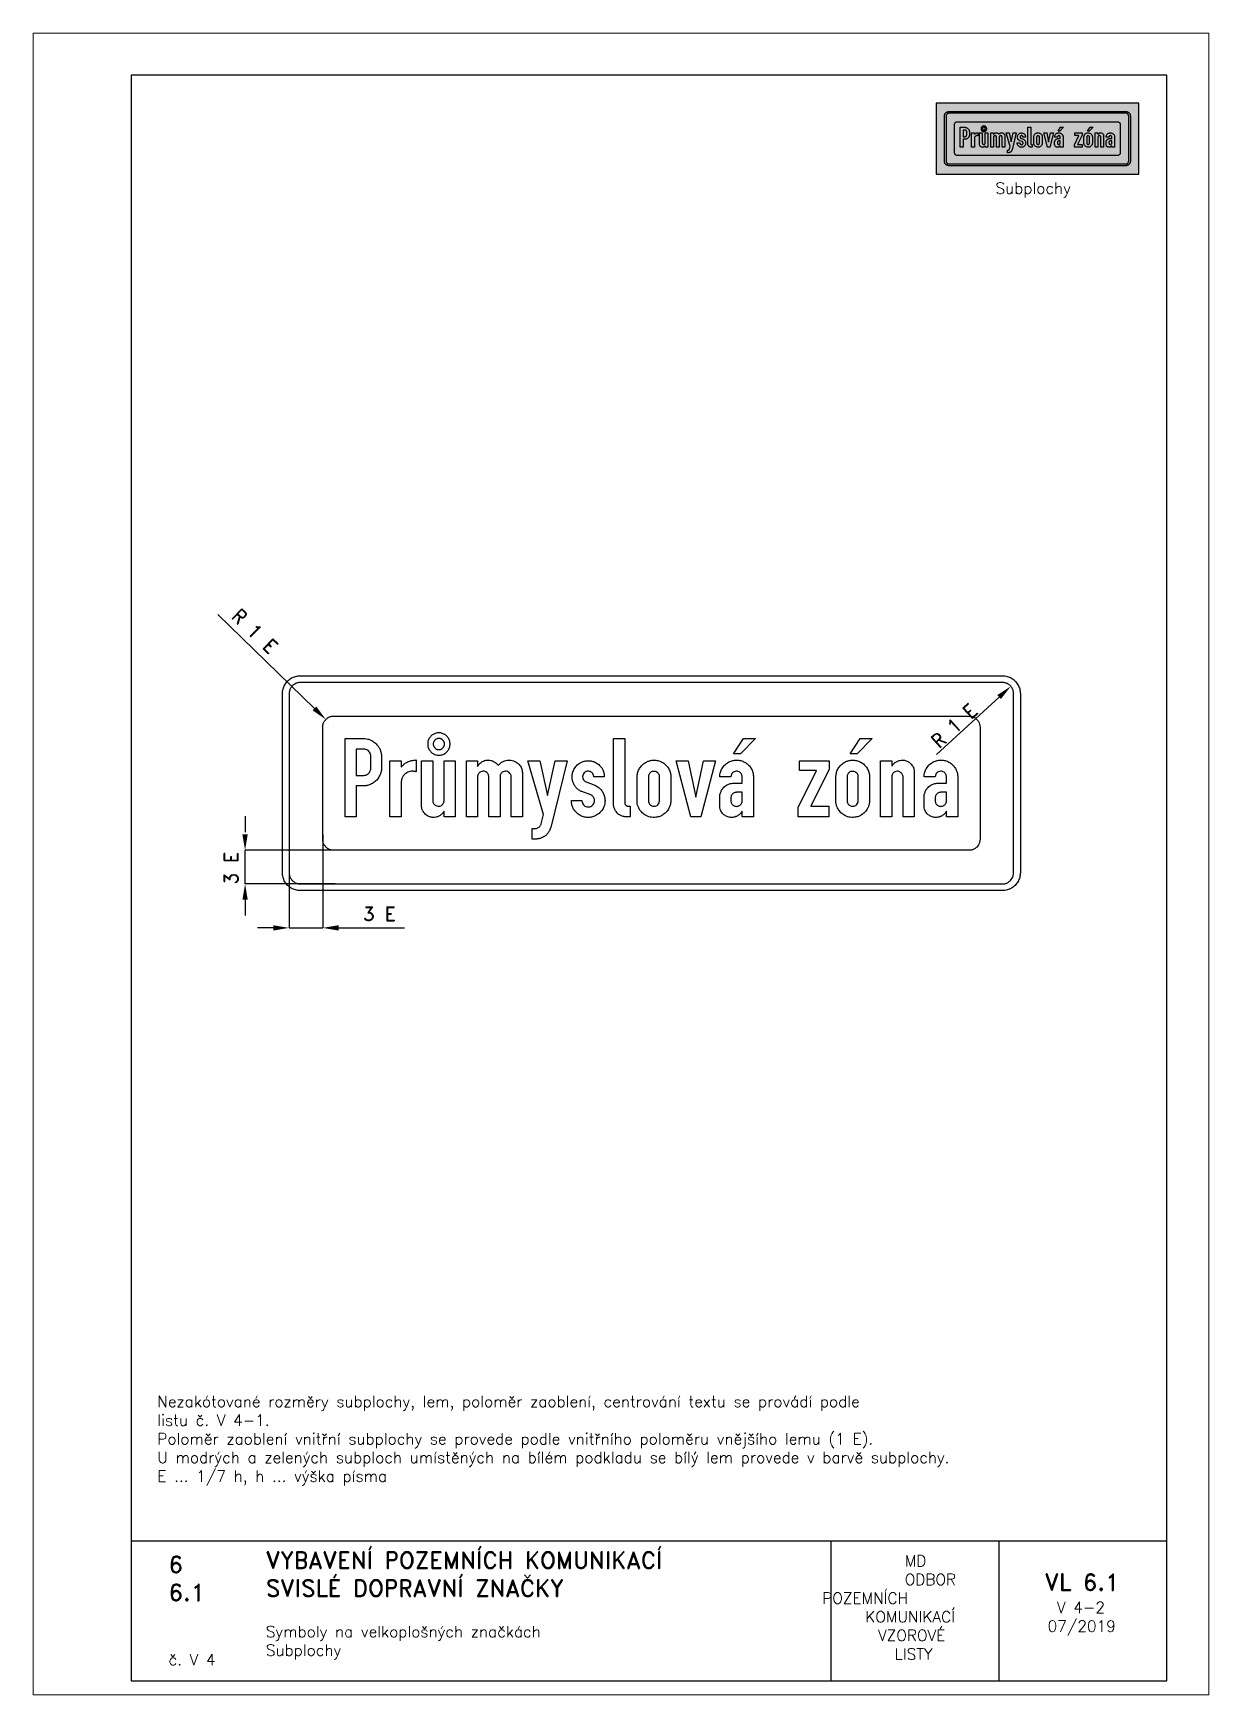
# Paper-space layout 'V 4-2' of a CAD drawing. Header units: millimetres. Extents: x 0 to 210, y 0 to 297.
# The model-space entities are those that its viewports show. They can reach past a viewport. Long polylines and large blocks are cut down to what shows.
import ezdxf

# ---------------------------------------------------------------- set-up
doc = ezdxf.new("R2010")
doc.units = ezdxf.units.MM
doc.header["$LTSCALE"] = 5
for name, color, linetype in [('Kóty', 2, 'Continuous'), ('Rozpiska', 7, 'Continuous'), ('Značka', 7, 'Continuous')]:
    doc.layers.add(name, color=color, linetype=linetype)
doc.layers.add('Rámeček', color=6, linetype='Continuous', plot=False)
doc.styles.get("Standard").update_dxf_attribs({"font": 'romand.shx', "height": 75})
doc.dimstyles.get("Standard").update_dxf_attribs({"dimtxt": 75, "dimasz": 85, "dimexe": 0.18, "dimexo": 0.0625, "dimgap": 37.5, "dimtad": 1, "dimdec": 0, "dimzin": 0, "dimdsep": 46, "dimtxsty": 'Standard', "dimcen": 0.09, "dimadec": 0, "dimazin": 0, "dimtfac": 1, "dimtdec": 0, "dimtofl": 0, "dimtmove": 0, "dimatfit": 3, "dimfxl": 1, "dimtolj": 1, "dimtzin": 0, "dimarcsym": 0})

psp = doc.layouts.new('V 4-2')

# ---------------------------------------------------------------- texts
at = {"layer": 'Rozpiska', "color": 7, "attachment_point": 1}
for s, width, heights, insert, char_height in [('Subplochy', 15.0695, [0], (171.91, 270.29), 2), ('Nezakótované rozměry subplochy, lem, poloměr zaoblení, centrování textu se provádí podle \\Plistu č. V 4-1.{\\H1.83333x; }\\PPoloměr zaoblení vnitřní subplochy se provede podle vnitřního poloměru vnějšího lemu (1 E).{\\H1.74603x; }\\PU modrých a zelených subploch umístěných na bílém podkladu se bílý lem provede v barvě subplochy.{\\H1.75132x; }\\PE ... 1/7 h, h ... výška písma{\\H1.77337x; }', 176.138, [0], (22.17, 53.41), 2), ('6', 149.0422, [0], (24.17, 24.77), 3), ('{\\C6;VYBAVENÍ POZEMNÍCH KOMUNIKACÍ\\P}SVISLÉ DOPRAVNÍ ZNAČKY{\\H1.34524x; }', 149.0422, [0], (41.56, 25.56), 3), ('\\pi14.7414;{\\C6;MD\\P\\pi2.36044;}ODBOR POZEMNÍCH{\\H1.57143x; }\\P\\pi7.69378;KOMUNIKACÍ{\\H1.5x; }\\P\\pi9.97949;{\\C6;VZOROVÉ\\H1.47619x; \\H0.67742x;\\P\\pi12.93187;LISTY\\H1.26984x; }', 33.1018, [0], (140.95, 24.95), 2), ('\\pi1.03113;{\\H1.5x;\\C6;VL 6.1\\P\\pi3.22158;\\H0.66667x;V 4-2\\H1.66666x; \\H0.6x;\\P\\pi1.5549;07/2019\\H1.80159x; }', 16.0623, [0], (179.66, 21.61), 2), ('6.1', 149.0422, [0], (24.17, 19.78), 3), ('{\\C6;Symboly na velkoplošných značkách\\P}Subplochy{\\H1.83333x; }', 149.0422, [0], (41.56, 12.29), 2), ('{\\C6;č. V 4}', 16.1027, [2.67], (24.17, 7.28), 2)]:
    psp.add_mtext_dynamic_manual_height_columns(s, width=width, gutter_width=100, heights=heights, dxfattribs=dict(at, insert=insert, char_height=char_height))

msp = doc.modelspace()

# ---------------------------------------------------------------- texts
at = {"layer": 'Kóty', "char_height": 75, "attachment_point": 5}
for s, insert, rotation in [('\\A1;R 1 E', (2908.7, 3454), 42.62241), ('\\A1;3 E', (-966.8, 2690), 90)]:
    msp.add_mtext(s, dxfattribs=dict(at, insert=insert, rotation=rotation))
at = {"layer": 'Kóty', "insert": (-171.8, 2444.3), "char_height": 75, "attachment_point": 5}
msp.add_mtext('\\A1;3 E', dxfattribs=at)

# ---------------------------------------------------------------- blocks, each defined once
blk = doc.blocks.new('*D0')
at = {"layer": 'Defpoints', "color": 0, "transparency": 16777216}
for p in [(-459, 3487), (-417.6, 3446.7)]:
    blk.add_point(p, dxfattribs=at)
at = {"layer": 'Kóty', "color": 0, "lineweight": -2, "transparency": 16777216}
for p, q in [((-1038.6, 4050.4), (-519.9, 3546.2)), ((-417.7, 3446.7), (-417.5, 3446.7)), ((-417.6, 3446.7), (-417.6, 3446.8))]:
    blk.add_line(p, q, dxfattribs=at)
blk.add_arc((-417.6, 3446.7), 57.7, 135.63536, 142.38086, dxfattribs=at)
at = {"layer": 'Kóty', "color": 0, "transparency": 16777216}
blk.add_solid([(-510, 3556.4), (-529.8, 3536), (-459, 3487)], dxfattribs=at)
at = {"layer": 'Kóty', "color": 0, "transparency": 16777216, "insert": (-839.1, 3961), "char_height": 75, "attachment_point": 5, "rotation": 315.81414}
blk.add_mtext('\\A1;R 1 E', dxfattribs=at)

# ---------------------------------------------------------------- dimensions: what is measured, and where the dimension line sits
at = {"layer": 'Kóty'}
dim = msp.add_radius_dim(center=(-417.6, 3446.7), mpoint=(-459, 3487), text='R 1 E', dimstyle='Standard', dxfattribs=at)
dim.commit()
dim.dimension.update_dxf_attribs({"geometry": '*D0', "text_midpoint": (-891.4, 3907.2), "dimtype": 164})

# ---------------------------------------------------------------- linework, layer by layer
at = {"layer": 'Kóty'}
for p, q in [((2814.6, 3298.9), (3149.7, 3607.3)), ((-891.8, 2968.5), (-891.8, 2883.5)), ((-475.8, 2870.8), (-475.8, 2369.1)), ((-416.3, 2785.3), (-891.9, 2785.3)), ((-409.5, 2605.3), (-891.9, 2605.3)), ((-655.8, 2665.3), (-655.8, 2369.1)), ((-891.8, 2520.3), (-891.8, 2435.3)), ((-740.8, 2369.3), (-825.8, 2369.3)), ((-390.8, 2369.3), (-37.9, 2369.3))]:
    msp.add_line(p, q, dxfattribs=at)
for points in [[(-891.8, 2605.3), (-891.8, 2785.3)], [(-655.8, 2369.3), (-475.8, 2369.3)]]:
    msp.add_lwpolyline(points, dxfattribs=at)
for points in [[(3140.1, 3617.7), (3159.3, 3596.8), (3212.2, 3664.8)], [(-905.9, 2870.3), (-877.6, 2870.3), (-891.8, 2785.3)], [(-905.9, 2520.3), (-877.6, 2520.3), (-891.8, 2605.3)], [(-740.8, 2383.5), (-740.8, 2355.1), (-655.8, 2369.3)], [(-390.8, 2383.5), (-390.8, 2355.1), (-475.8, 2369.3)]]:
    msp.add_solid(points, dxfattribs=at)
at = {"layer": 'Značka', "color": 3}
for points in [[(-595.8, 2569.3), (-596.1, 2569.3), (-596.5, 2569.3, -0.03218), (-608.9, 2570.2, -0.035443), (-621.1, 2572.7, -0.036267), (-632.9, 2576.7, -0.03442), (-644, 2582.3, -0.033722), (-654.3, 2589.2, -0.034084), (-663.6, 2597.4, -0.034209), (-671.9, 2606.7, -0.03423), (-678.8, 2617.1, -0.034044), (-684.3, 2628.2, -0.033412), (-688.3, 2640, -0.034127), (-690.9, 2652.2, -0.036745), (-691.7, 2664.6), (-691.7, 2664.9), (-691.8, 2665.3), (-691.8, 3625.3), (-691.7, 3625.7), (-691.7, 3626.1, -0.032179), (-690.9, 3638.5, -0.035444), (-688.3, 3650.6, -0.036267), (-684.4, 3662.4, -0.034422), (-678.8, 3673.5, -0.03372), (-671.9, 3683.9, -0.034079), (-663.6, 3693.2, -0.034215), (-654.3, 3701.4, -0.034236), (-644, 3708.3, -0.034046), (-632.9, 3713.9, -0.033402), (-621.1, 3717.9, -0.034121), (-608.9, 3720.5, -0.036743), (-596.5, 3721.3), (-596.1, 3721.3), (-595.8, 3721.3), (3167.2, 3721.3), (3167.6, 3721.3), (3168, 3721.3, -0.032173), (3180.4, 3720.4, -0.035443), (3192.6, 3717.9, -0.036272), (3204.4, 3713.9, -0.034419), (3215.5, 3708.3, -0.033732), (3225.8, 3701.4, -0.034099), (3235.1, 3693.2, -0.034208), (3243.4, 3683.9, -0.034235), (3250.3, 3673.5, -0.034051), (3255.8, 3662.4, -0.033443), (3259.8, 3650.6, -0.034119), (3262.4, 3638.4, -0.036752), (3263.2, 3626.1), (3263.2, 3625.7), (3263.2, 3625.3), (3263.2, 2665.3), (3263.2, 2664.9), (3263.2, 2664.6, -0.032183), (3262.4, 2652.2, -0.035465), (3259.8, 2640, -0.036259), (3255.9, 2628.2, -0.034431), (3250.3, 2617.1, -0.033711), (3243.4, 2606.7, -0.03407), (3235.1, 2597.4, -0.034215), (3225.8, 2589.2, -0.034228), (3215.5, 2582.3, -0.034045), (3204.4, 2576.7, -0.033413), (3192.6, 2572.7, -0.034127), (3180.4, 2570.1, -0.036745), (3168, 2569.3), (3167.6, 2569.3), (3167.2, 2569.3), (-595.8, 2569.3)], [(-595.8, 2569.3), (-596.1, 2569.3), (-596.5, 2569.3, -0.03218), (-608.9, 2570.2, -0.035443), (-621.1, 2572.7, -0.036267), (-632.9, 2576.7, -0.03442), (-644, 2582.3, -0.033722), (-654.3, 2589.2, -0.034084), (-663.6, 2597.4, -0.034209), (-671.9, 2606.7, -0.03423), (-678.8, 2617.1, -0.034044), (-684.3, 2628.2, -0.033412), (-688.3, 2640, -0.034127), (-690.9, 2652.2, -0.036745), (-691.7, 2664.6), (-691.7, 2664.9), (-691.8, 2665.3), (-691.8, 3625.3), (-691.7, 3625.7), (-691.7, 3626.1, -0.032179), (-690.9, 3638.5, -0.035444), (-688.3, 3650.6, -0.036267), (-684.4, 3662.4, -0.034422), (-678.8, 3673.5, -0.03372), (-671.9, 3683.9, -0.034079), (-663.6, 3693.2, -0.034215), (-654.3, 3701.4, -0.034236), (-644, 3708.3, -0.034046), (-632.9, 3713.9, -0.033402), (-621.1, 3717.9, -0.034121), (-608.9, 3720.5, -0.036743), (-596.5, 3721.3), (-596.1, 3721.3), (-595.8, 3721.3), (3167.2, 3721.3), (3167.6, 3721.3), (3168, 3721.3, -0.032173), (3180.4, 3720.4, -0.035443), (3192.6, 3717.9, -0.036272), (3204.4, 3713.9, -0.034419), (3215.5, 3708.3, -0.033732), (3225.8, 3701.4, -0.034099), (3235.1, 3693.2, -0.034208), (3243.4, 3683.9, -0.034235), (3250.3, 3673.5, -0.034051), (3255.8, 3662.4, -0.033443), (3259.8, 3650.6, -0.034119), (3262.4, 3638.4, -0.036752), (3263.2, 3626.1), (3263.2, 3625.7), (3263.2, 3625.3), (3263.2, 2665.3), (3263.2, 2664.9), (3263.2, 2664.6, -0.032183), (3262.4, 2652.2, -0.035465), (3259.8, 2640, -0.036259), (3255.9, 2628.2, -0.034431), (3250.3, 2617.1, -0.033711), (3243.4, 2606.7, -0.03407), (3235.1, 2597.4, -0.034215), (3225.8, 2589.2, -0.034228), (3215.5, 2582.3, -0.034045), (3204.4, 2576.7, -0.033413), (3192.6, 2572.7, -0.034127), (3180.4, 2570.1, -0.036745), (3168, 2569.3), (3167.6, 2569.3), (3167.2, 2569.3), (-595.8, 2569.3)], [(-595.8, 2605.3), (3167.2, 2605.3), (3167.5, 2605.3), (3167.7, 2605.3, 0.032176), (3175.5, 2605.8, 0.035447), (3183.1, 2607.4, 0.036261), (3190.4, 2609.9, 0.034408), (3197.4, 2613.4, 0.03371), (3203.8, 2617.7, 0.034092), (3209.7, 2622.9), (3214.8, 2628.7), (3219.1, 2635.2), (3222.6, 2642.1), (3225.1, 2649.5), (3226.7, 2657.1), (3227.2, 2664.8), (3227.2, 2665.1), (3227.2, 2665.3), (3227.2, 3625.3), (3227.2, 3625.5), (3227.2, 3625.8), (3226.7, 3633.5), (3225.1, 3641.1, 0.036257), (3222.6, 3648.5, 0.034417), (3219.1, 3655.4, 0.033707), (3214.8, 3661.9, 0.034076), (3209.7, 3667.7, 0.034203), (3203.8, 3672.9, 0.034241), (3197.4, 3677.2, 0.03402), (3190.4, 3680.7, 0.03342), (3183.1, 3683.2, 0.034121), (3175.5, 3684.8, 0.03675), (3167.7, 3685.3), (3167.5, 3685.3), (3167.2, 3685.3), (-595.8, 3685.3), (-596, 3685.3), (-596.2, 3685.3, 0.032179), (-604, 3684.8, 0.035457), (-611.6, 3683.2, 0.036267), (-618.9, 3680.7, 0.034424), (-625.9, 3677.2, 0.033731), (-632.4, 3672.9, 0.034079), (-638.2, 3667.7, 0.034202), (-643.3, 3661.9, 0.034214), (-647.6, 3655.4, 0.034038), (-651.1, 3648.5, 0.033412), (-653.6, 3641.1, 0.034124), (-655.2, 3633.5, 0.036744), (-655.7, 3625.8), (-655.8, 3625.5), (-655.8, 3625.3), (-655.8, 2665.3), (-655.8, 2665.1), (-655.7, 2664.8, 0.03218), (-655.2, 2657.1, 0.035444), (-653.6, 2649.5, 0.036267), (-651.1, 2642.1, 0.034421), (-647.6, 2635.2, 0.033721), (-643.3, 2628.7, 0.034085), (-638.2, 2622.9, 0.034208), (-632.4, 2617.7, 0.034229), (-625.9, 2613.4, 0.034044), (-618.9, 2609.9, 0.033413), (-611.6, 2607.4, 0.034127), (-604, 2605.8, 0.036744), (-596.2, 2605.3), (-596, 2605.3), (-595.8, 2605.3)]]:
    msp.add_lwpolyline(points, format="xyb", dxfattribs=at)
at = {"layer": 'Značka', "color": 5}
for points in [[(-415.8, 2785.3), (-416, 2785.3), (-416.2, 2785.3, -0.032177), (-424, 2785.8, -0.035442), (-431.6, 2787.4, -0.036268), (-438.9, 2789.9, -0.034419), (-445.9, 2793.4, -0.033722), (-452.4, 2797.7, -0.034086), (-458.2, 2802.9, -0.034209), (-463.3, 2808.7, -0.034227), (-467.6, 2815.2, -0.034042), (-471.1, 2822.1, -0.03341), (-473.6, 2829.5, -0.034127), (-475.2, 2837.1, -0.036745), (-475.7, 2844.8), (-475.8, 2845.1), (-475.8, 2845.3), (-475.8, 3445.3), (-475.8, 3445.5), (-475.7, 3445.8, -0.032177), (-475.2, 3453.5, -0.035441), (-473.6, 3461.1, -0.036269), (-471.1, 3468.5, -0.034423), (-467.6, 3475.4, -0.033723), (-463.3, 3481.9, -0.034083), (-458.2, 3487.7, -0.034203), (-452.4, 3492.9, -0.034223), (-445.9, 3497.2, -0.034048), (-438.9, 3500.7, -0.033416), (-431.6, 3503.2, -0.034129), (-424, 3504.8, -0.036741), (-416.2, 3505.3), (-416, 3505.3), (-415.8, 3505.3), (2987.2, 3505.3), (2987.5, 3505.3), (2987.7, 3505.3, -0.032176), (2995.5, 3504.8, -0.035453), (3003.1, 3503.2, -0.036261), (3010.4, 3500.7, -0.034404), (3017.4, 3497.2, -0.033714), (3023.8, 3492.9, -0.034092), (3029.7, 3487.7, -0.034186), (3034.8, 3481.9, -0.034246), (3039.1, 3475.4, -0.034027), (3042.6, 3468.5), (3045.1, 3461.1), (3046.7, 3453.5), (3047.2, 3445.8), (3047.2, 3445.5), (3047.2, 3445.3), (3047.2, 2845.3), (3047.2, 2845.1), (3047.2, 2844.8), (3046.7, 2837.1), (3045.1, 2829.5), (3042.6, 2822.1), (3039.1, 2815.2), (3034.8, 2808.7), (3029.7, 2802.9, -0.034203), (3023.8, 2797.7, -0.03424), (3017.4, 2793.4, -0.034036), (3010.4, 2789.9, -0.033414), (3003.1, 2787.4, -0.034135), (2995.5, 2785.8, -0.036746), (2987.7, 2785.3), (2987.5, 2785.3), (2987.2, 2785.3), (-415.8, 2785.3)], [(206.8, 3355.3, 0.007477), (206.8, 3357.2, 0.007736), (206.7, 3359.1, 0.031915), (205.8, 3366.5, 0.033563), (203.9, 3373.8, 0.042421), (200.4, 3382.6, 0.041644), (195.4, 3390.6, 0.041388), (189.3, 3397.8, 0.041484), (182.1, 3403.9, 0.041435), (174.1, 3408.8, 0.041321), (165.4, 3412.4, 0.041305), (156.2, 3414.6, 0.041303), (146.8, 3415.3, 0.041303), (137.5, 3414.6, 0.041295), (128.3, 3412.4, 0.04131), (119.6, 3408.8, 0.041399), (111.6, 3403.9, 0.041404), (104.4, 3397.8, 0.041242), (98.3, 3390.6, 0.041196), (93.4, 3382.6, 0.041283), (89.8, 3373.8, 0.041336), (87.6, 3364.7, 0.041347), (86.9, 3355.3, 0.041289), (87.6, 3345.9, 0.041211), (89.8, 3336.8, 0.041247), (93.4, 3328, 0.041365), (98.3, 3320, 0.041376), (104.4, 3312.8, 0.041308), (111.6, 3306.8, 0.041296), (119.6, 3301.8, 0.041307), (128.3, 3298.2, 0.041314), (137.5, 3296, 0.041289), (146.8, 3295.3, 0.04129), (156.2, 3296, 0.041328), (165.4, 3298.2, 0.041313), (174.1, 3301.8, 0.041298), (182.1, 3306.8, 0.041312), (189.3, 3312.8, 0.041382), (195.4, 3320, 0.041375), (200.3, 3328, 0.041171), (203.9, 3336.8, 0.033335), (205.8, 3344.1, 0.034219), (206.7, 3351.5, 0.008283), (206.8, 3353.4, 0.007504), (206.8, 3355.3)], [(-355.9, 2965.3), (-355.9, 3385.3), (-253.9, 3385.3), (-251.7, 3385.1), (-249.5, 3385, -0.041196), (-233.5, 3382.1, -0.044727), (-218.2, 3376.6, -0.06611), (-197.8, 3364.3, -0.064542), (-181.2, 3347.1, -0.0471), (-171.9, 3332.7, -0.048362), (-165.5, 3317, -0.025775), (-162.9, 3307.2, -0.018607), (-161.3, 3297.2, -0.002583), (-161, 3294.9), (-160.7, 3292.6), (-160.7, 3223.9), (-160.7, 3222.8, -0.003461), (-160.7, 3221.7, -0.064525), (-163.3, 3204.4, -0.047072), (-169.7, 3187.9, -0.058885), (-182.5, 3167, -0.069988), (-199.9, 3150.1, -0.063393), (-219.4, 3138.8, -0.051447), (-241.1, 3132.1, -0.014967), (-246.2, 3131.1, -0.023136), (-251.3, 3130.5, -0.010466), (-254, 3130.4), (-256.6, 3130.4), (-296.1, 3130.4), (-296.1, 2965.3), (-355.9, 2965.3)], [(-296.4, 3328.6), (-296.4, 3186.8), (-258.6, 3186.8), (-256.9, 3186.8), (-255.1, 3186.9, 0.069208), (-245.1, 3188.9, 0.066885), (-235.9, 3193.5, 0.062184), (-228.5, 3199.6, 0.060168), (-222.8, 3207.3, 0.056603), (-219.1, 3215.5, 0.06059), (-217.3, 3224.3, 0.006266), (-217.2, 3225.5, 0.002043), (-217.1, 3226.6), (-217.1, 3290.2, 0.003703), (-217.3, 3292.3, 0.011103), (-217.6, 3294.4, 0.071264), (-220.6, 3304.7, 0.07171), (-226.4, 3313.8, 0.076358), (-234.9, 3321.6, 0.073134), (-245.3, 3326.6, 0.032714), (-250, 3327.9, 0.036779), (-254.7, 3328.5), (-256.5, 3328.5), (-258.4, 3328.6), (-296.4, 3328.6)], [(176.9, 3355.3), (176.8, 3356.2), (176.8, 3357.2, 0.030407), (176.3, 3360.9, 0.033551), (175.4, 3364.6, 0.043026), (173.6, 3368.9, 0.04175), (171.1, 3372.9, 0.041323), (168.1, 3376.5, 0.041403), (164.5, 3379.6, 0.041353), (160.5, 3382.1, 0.041327), (156.1, 3383.8, 0.041334), (151.5, 3385, 0.041291), (146.8, 3385.3, 0.041302), (142.2, 3385, 0.041329), (137.6, 3383.8, 0.041313), (133.2, 3382.1, 0.041291), (129.2, 3379.6, 0.041325), (125.6, 3376.5, 0.041331), (122.6, 3372.9, 0.041297), (120.1, 3368.9, 0.041269), (118.3, 3364.6, 0.04132), (117.2, 3360, 0.041405), (116.8, 3355.3, 0.041299), (117.2, 3350.6, 0.041028), (118.3, 3346, 0.041197), (120.1, 3341.7, 0.041656), (122.6, 3337.7, 0.041596), (125.6, 3334.1, 0.041142), (129.2, 3331, 0.041074), (133.2, 3328.6, 0.041294), (137.6, 3326.8, 0.041378), (142.2, 3325.7, 0.041262), (146.8, 3325.3, 0.041264), (151.5, 3325.7, 0.041375), (156.1, 3326.8, 0.041304), (160.5, 3328.6, 0.041114), (164.5, 3331, 0.041167), (168.1, 3334.1, 0.041437), (171.1, 3337.7, 0.041656), (173.6, 3341.7, 0.041786), (175.4, 3346, 0.033197), (176.3, 3349.7, 0.032565), (176.8, 3353.4), (176.8, 3354.4), (176.9, 3355.3)], [(1173, 2965.3), (1147.9, 2965.3), (1145.9, 2965.4), (1144, 2965.6, -0.036055), (1134.4, 2967.2, -0.038458), (1125.1, 2970.3, -0.060834), (1111.6, 2977.6, -0.060059), (1100.2, 2987.9, -0.048681), (1092.7, 2997.9, -0.047552), (1087.3, 3009.1, -0.031025), (1084.7, 3016.9, -0.030505), (1083.2, 3025), (1082.9, 3027), (1082.7, 3029), (1082.7, 3385.3), (1142.9, 3385.3), (1142.9, 3041.2), (1143.1, 3039.9), (1143.2, 3038.6, 0.050002), (1144.4, 3034, 0.066204), (1146.6, 3029.8, 0.072573), (1149.7, 3026.2, 0.075794), (1153.7, 3023.8, 0.038494), (1156, 3022.9, 0.032462), (1158.3, 3022.4), (1159.4, 3022.3), (1160.4, 3022.1), (1173, 3022.1), (1173, 2965.3)], [(-115.2, 2965.3), (-115.2, 3265.5), (-54.8, 3265.5), (-54.8, 3232.2, -0.001353), (-52.3, 3234.9, -0.004076), (-49.7, 3237.6, -0.034324), (-36.6, 3249.5, -0.053854), (-21.7, 3258.9, -0.05442), (-5.3, 3265.2, -0.037542), (12, 3268.4, -0.008117), (18.2, 3269.1, -0.002728), (24.4, 3269.7), (24.4, 3206.4, 0.006683), (17.9, 3207.9, 0.020015), (11.4, 3209, 0.051745), (-1.1, 3209.3, 0.059181), (-13.3, 3206.8, 0.063089), (-25.2, 3201.5, 0.054219), (-35.7, 3193.5, 0.063993), (-45.9, 3181.6, 0.078426), (-52.3, 3167.5, 0.03281), (-53.8, 3161, 0.022884), (-54.6, 3154.3), (-54.7, 3152.7), (-54.8, 3151.2), (-54.8, 2965.3), (-115.2, 2965.3)], [(234.8, 3265.5), (234.8, 2965.3), (174.5, 2965.3), (174.5, 2995.1), (172.5, 2991.8, -0.011852), (170.3, 2988.5, -0.062312), (159.6, 2977, -0.064616), (146.4, 2968.4, -0.066), (131.7, 2963.1, -0.065122), (116.1, 2961.8, -0.075641), (97.8, 2964.9, -0.078853), (81.3, 2973.4, -0.057821), (70.8, 2982.6, -0.046946), (62.4, 2993.8, -0.02401), (59.5, 2998.9, -0.036855), (57.2, 3004.3, -0.038179), (55.5, 3010.9, -0.015777), (54.6, 3017.6), (54.3, 3019.5), (54.1, 3021.3), (54.1, 3265.5), (114.3, 3265.5), (114.3, 3050.2), (114.4, 3049.1), (114.4, 3048, 0.085125), (116.3, 3040.5, 0.067043), (120.5, 3033.9, 0.076221), (127.2, 3027.3, 0.081179), (135.6, 3023.2, 0.094666), (146.6, 3021.6, 0.101698), (157.3, 3024.3, 0.08681), (165, 3029.4, 0.077495), (170.7, 3036.7, 0.048033), (173, 3041.6, 0.056636), (174.3, 3046.9), (174.4, 3048.3), (174.5, 3049.8), (174.5, 3265.5), (234.7, 3265.5)], [(294.3, 2965.3), (294.3, 3265.5), (354.4, 3265.5), (354.4, 3235.6, -0.007655), (358.5, 3241.6, -0.023058), (362.9, 3247.4, -0.058055), (373.1, 3257, -0.059765), (385.4, 3264, -0.056692), (397.9, 3268, -0.054631), (411, 3269.1, -0.065523), (427.2, 3267, -0.065809), (442.3, 3260.7, -0.044482), (451.3, 3254.8, -0.044562), (459.1, 3247.3, -0.015106), (462.2, 3243.6), (465.2, 3239.8), (468.3, 3243.6, -0.012784), (471.7, 3247.3, -0.057963), (484.6, 3258, -0.063965), (499.8, 3265.3, -0.05041), (512.1, 3268.4, -0.046758), (524.9, 3269.1, -0.05411), (540.1, 3267.2, -0.056288), (554.5, 3262, -0.05038), (566.2, 3255, -0.045977), (576.5, 3245.7, -0.044978), (584.4, 3236, -0.057324), (590.1, 3225, -0.036834), (592.5, 3217.3, -0.028181), (593.9, 3209.3), (594.2, 3206.9), (594.4, 3204.5), (594.4, 2965.3), (534.5, 2965.3), (534.5, 3179.9), (534.5, 3181.5), (534.4, 3183.2, 0.081653), (532.4, 3190.8, 0.068923), (528.1, 3197.7, 0.092288), (519.7, 3205.3, 0.102643), (509.1, 3209.1, 0.104996), (497.5, 3208.8, 0.103273), (486.9, 3203.9, 0.073775), (481, 3198.4, 0.065692), (476.8, 3191.4, 0.041696), (475.3, 3187.4, 0.061326), (474.7, 3183.2), (474.7, 3182.2), (474.7, 3181.3), (474.7, 2965.3), (414.5, 2965.3), (414.5, 3178.6), (414.5, 3180.6), (414.4, 3182.7, 0.085361), (412, 3191.2, 0.076554), (407.1, 3198.8, 0.089126), (399, 3205.5, 0.094703), (389, 3208.9, 0.099054), (377.8, 3208.7, 0.099279), (367.5, 3204.3, 0.060724), (362.5, 3200.2, 0.057253), (358.5, 3194.9, 0.050225), (356.1, 3189.8, 0.056351), (354.7, 3184.4), (354.6, 3183.2), (354.5, 3182), (354.5, 2965.3), (294.3, 2965.3)], [(647.4, 2902), (662.3, 2902, 0.002688), (663.5, 2902, 0.008103), (664.7, 2902, 0.05033), (670.6, 2903, 0.044037), (676.2, 2905.1, 0.056891), (683, 2909.1, 0.06632), (688.5, 2914.6, 0.053358), (692, 2919.8, 0.044789), (694.4, 2925.7), (694.7, 2926.7), (695, 2927.7), (707.2, 2977), (624.2, 3265.5), (688.2, 3265.5), (729.7, 3078.7), (770.5, 3265.5), (834.5, 3265.5), (746.2, 2908.3), (745.9, 2906.9), (745.6, 2905.6, -0.050166), (742.1, 2895.4, -0.034719), (736.8, 2885.9, -0.04895), (726.2, 2871.8, -0.05871), (712.8, 2860.3, -0.044511), (701.9, 2853.9, -0.042777), (690, 2849.5, -0.023358), (682.4, 2847.7, -0.017041), (674.6, 2846.5), (672.2, 2846.2), (669.8, 2845.9), (647.4, 2845.9), (647.4, 2902)], [(913.5, 3052.3), (913.9, 3049.2), (914.3, 3046, 0.0805), (918.3, 3034.8, 0.099167), (925.8, 3025.8, 0.089693), (934.5, 3020.6, 0.077412), (944.4, 3018.4, 0.083229), (955.6, 3019.3, 0.090006), (965.9, 3023.8, 0.092871), (974.4, 3031.8, 0.090477), (979.5, 3042.3, 0.066655), (981, 3050.5, 0.066053), (980.3, 3058.8, 0.066768), (977.5, 3066.9, 0.065481), (972.7, 3074, 0.051108), (968.1, 3078.4, 0.058158), (962.8, 3081.7), (962, 3082.1), (961.2, 3082.5), (912.8, 3100.2), (911.6, 3100.8), (910.4, 3101.3, -0.023024), (902.8, 3105.3, -0.027851), (895.5, 3110.1, -0.058991), (882.3, 3122.1, -0.053895), (872.1, 3136.9, -0.05514), (864.6, 3153.9, -0.058115), (861.1, 3172, -0.075329), (862.5, 3196.2, -0.073189), (870.8, 3219.1, -0.072823), (884.7, 3239, -0.07484), (903.5, 3253.9, -0.058512), (920.5, 3261.7, -0.056108), (938.8, 3265.4, -0.056281), (957.6, 3265.3, -0.05788), (975.9, 3261, -0.066742), (995.4, 3251.4, -0.067141), (1011.7, 3236.9, -0.051819), (1021.6, 3223.6, -0.05035), (1028.5, 3208.5, -0.032378), (1031.5, 3198.3, -0.033687), (1033.1, 3187.9), (1033.4, 3183.8), (1033.5, 3179.7), (977.7, 3179.7), (977.1, 3183.6), (976.3, 3187.4, 0.094232), (971.3, 3197.6, 0.098878), (962.8, 3205.2, 0.076763), (955.3, 3208.6, 0.073904), (947.2, 3209.6, 0.100427), (935.5, 3207.3, 0.106404), (925.7, 3200.5, 0.101277), (919.6, 3191.5, 0.095747), (917.4, 3180.7, 0.100365), (919.2, 3169, 0.109527), (925.5, 3159.1, 0.049286), (929.4, 3155.6, 0.038981), (933.8, 3152.9), (934.9, 3152.3), (936, 3151.8), (982.4, 3135), (983.8, 3134.3), (985.1, 3133.7, -0.025223), (995.8, 3127.6, -0.034585), (1005.7, 3120.2, -0.063356), (1020, 3105.1, -0.06157), (1030.1, 3086.9, -0.060006), (1036, 3067.6, -0.059642), (1037.1, 3047.4, -0.076436), (1032.1, 3021.5, -0.078159), (1019.5, 2998.2, -0.081912), (999.7, 2978.6, -0.081303), (974.9, 2966.2, -0.056727), (956.3, 2962.1, -0.054771), (937.3, 2962.2, -0.059691), (916.9, 2966.7, -0.063308), (898.2, 2976, -0.064329), (881.9, 2989.5, -0.058587), (869.3, 3006.7, -0.055317), (861.2, 3024.4, -0.066435), (857.5, 3043.3), (857.3, 3047.8), (857.2, 3052.3), (913.5, 3052.3)], [(1209.7, 3181.6), (1210, 3185.1), (1210.4, 3188.7, -0.057324), (1215.3, 3209.8, -0.06526), (1225.2, 3229.1, -0.070472), (1240, 3246.3, -0.067327), (1258.9, 3258.9, -0.053175), (1275.7, 3265.5, -0.052039), (1293.5, 3268.4, -0.062584), (1315.3, 3267.5, -0.0647), (1336.3, 3261, -0.070893), (1357, 3248.5, -0.071284), (1373.3, 3230.8, -0.036462), (1379.8, 3220.3, -0.031846), (1384.9, 3208.9, -0.030591), (1387.9, 3199.6, -0.047178), (1389.4, 3190.1), (1389.5, 3187.5), (1389.5, 3185), (1389.5, 3048.5), (1389.5, 3046.8), (1389.5, 3045.1, -0.057141), (1386.7, 3027.4, -0.055475), (1380, 3010.6, -0.068432), (1367.1, 2991.7, -0.067307), (1349.8, 2976.9, -0.062965), (1330.9, 2967.1, -0.061467), (1310, 2962.3, -0.084928), (1279.5, 2963.5, -0.092794), (1251.5, 2975.1, -0.078511), (1232.2, 2991.3, -0.067769), (1218.2, 3012.6, -0.048527), (1212.2, 3027.6, -0.066546), (1209.8, 3043.4), (1209.7, 3045.4), (1209.7, 3047.4), (1209.7, 3181.6)], [(1269.5, 3179.4), (1269.5, 3052.8), (1269.5, 3051), (1269.6, 3049.2, 0.07216), (1271.7, 3040.5, 0.077671), (1276.3, 3032.6, 0.071749), (1281.8, 3027.1, 0.072543), (1288.8, 3023.3, 0.101062), (1299.9, 3021.3, 0.100793), (1311.1, 3023.8, 0.099089), (1320.6, 3030, 0.10391), (1326.8, 3039.2, 0.042156), (1328.4, 3043.9), (1329.4, 3048.6), (1329.5, 3049.7), (1329.7, 3050.7), (1329.7, 3178.7), (1329.6, 3180.6), (1329.5, 3182.5, 0.082751), (1327.1, 3191.7, 0.089734), (1321.7, 3199.6, 0.107294), (1312.5, 3206.2, 0.097367), (1301.3, 3208.7, 0.092468), (1290.3, 3207.4, 0.098849), (1280.8, 3202.3, 0.070458), (1275.4, 3196.7, 0.062112), (1271.6, 3190, 0.036009), (1270.3, 3186.1, 0.045583), (1269.6, 3182.1), (1269.5, 3180.7), (1269.5, 3179.4)], [(1772.1, 2965.3), (1772.2, 2995), (1768.8, 2989.7), (1765.2, 2984.7, -0.069658), (1753.2, 2973.5, -0.067935), (1738.6, 2965.8, -0.051827), (1726.7, 2962.5, -0.049911), (1714.4, 2961.6, -0.074233), (1695.9, 2964.6, -0.080219), (1679.1, 2973, -0.088747), (1664, 2987.7, -0.086362), (1654.9, 3006.4), (1653.3, 3012.5, -0.033446), (1652.4, 3018.7), (1652.3, 3020.9), (1652.3, 3023.1), (1652.3, 3075.2), (1652.4, 3077.2), (1652.6, 3079.2, -0.040585), (1654.3, 3088.7, -0.034411), (1657.5, 3098, -0.048993), (1664.3, 3111.1, -0.0529), (1673.6, 3122.5, -0.047219), (1683.6, 3131.1, -0.042037), (1695, 3137.8, -0.04674), (1707.9, 3142.9, -0.060128), (1721.4, 3145.2), (1722.8, 3145.2), (1724.2, 3145.3), (1772.5, 3145.3), (1772.5, 3181.6), (1772.3, 3182.7), (1772.1, 3183.8, 0.062715), (1770, 3190.9, 0.066462), (1766.2, 3197.4, 0.082404), (1759.5, 3203.7, 0.080375), (1751.2, 3207.7, 0.094533), (1740.4, 3209.1, 0.09699), (1729.8, 3206.4, 0.094067), (1720.9, 3200.4, 0.104035), (1715.1, 3191.8, 0.054738), (1713.2, 3185.6), (1712.2, 3179.2), (1652.3, 3178.7), (1652.4, 3182.8), (1652.7, 3186.9, -0.065695), (1657.5, 3209.2, -0.068767), (1668.1, 3229.7, -0.085688), (1687.8, 3250.9, -0.085555), (1713.3, 3264.2, -0.055456), (1731, 3268.5, -0.053365), (1749.1, 3268.8, -0.061549), (1770.3, 3264.7, -0.062632), (1789.8, 3255.5, -0.064772), (1807.2, 3241.8, -0.062246), (1820.7, 3224, -0.055589), (1828.6, 3207.1, -0.068035), (1832.2, 3189.1), (1832.4, 3186.7), (1832.5, 3184.4), (1832.5, 2965.3), (1772.1, 2965.3)], [(2274.7, 3181.6), (2275, 3185.1), (2275.3, 3188.7, -0.057329), (2280.3, 3209.8, -0.065255), (2290.2, 3229.1, -0.070472), (2305, 3246.3, -0.067327), (2323.9, 3258.9, -0.053177), (2340.7, 3265.5, -0.052036), (2358.5, 3268.4, -0.062584), (2380.3, 3267.5, -0.0647), (2401.3, 3261, -0.07089), (2421.9, 3248.5, -0.071277), (2438.2, 3230.8, -0.036462), (2444.8, 3220.3, -0.031882), (2449.9, 3208.9, -0.030591), (2452.8, 3199.6, -0.047203), (2454.3, 3190.1), (2454.5, 3187.5), (2454.5, 3185), (2454.5, 3048.5), (2454.5, 3046.8), (2454.4, 3045.1, -0.057128), (2451.6, 3027.4, -0.055449), (2444.9, 3010.6, -0.06844), (2432.1, 2991.7, -0.067314), (2414.7, 2976.9, -0.062962), (2395.8, 2967.1, -0.06147), (2375, 2962.3, -0.084929), (2344.5, 2963.5, -0.092796), (2316.5, 2975.1, -0.078505), (2297.2, 2991.3, -0.067769), (2283.2, 3012.6, -0.048534), (2277.2, 3027.6, -0.066569), (2274.7, 3043.4), (2274.7, 3045.4), (2274.7, 3047.4), (2274.7, 3181.6)], [(2334.4, 3179.4), (2334.4, 3052.8), (2334.5, 3051), (2334.6, 3049.2, 0.072159), (2336.7, 3040.5, 0.077694), (2341.2, 3032.6, 0.071773), (2346.8, 3027.1, 0.072541), (2353.7, 3023.3, 0.101065), (2364.9, 3021.3, 0.100793), (2376.1, 3023.8, 0.099101), (2385.6, 3030, 0.1039), (2391.8, 3039.2), (2393.4, 3043.9), (2394.3, 3048.6), (2394.5, 3049.7), (2394.7, 3050.7), (2394.7, 3178.7), (2394.6, 3180.6), (2394.5, 3182.5, 0.082788), (2392.1, 3191.7, 0.089755), (2386.7, 3199.6, 0.107306), (2377.4, 3206.2, 0.097366), (2366.2, 3208.7, 0.092466), (2355.3, 3207.4, 0.098839), (2345.8, 3202.3, 0.070458), (2340.4, 3196.7, 0.062084), (2336.6, 3190), (2335.2, 3186.1), (2334.6, 3182.1), (2334.5, 3180.7), (2334.4, 3179.4)], [(2514.1, 2965.3), (2514.1, 3265.5), (2574.3, 3265.5), (2574.3, 3235.8), (2576.4, 3239.1), (2578.5, 3242.3, -0.062311), (2589.2, 3253.8, -0.064586), (2602.4, 3262.4, -0.066001), (2617.1, 3267.7, -0.065328), (2632.7, 3269.1, -0.075856), (2651, 3265.9, -0.078633), (2667.5, 3257.4, -0.057597), (2678, 3248.2, -0.046961), (2686.4, 3237), (2689.3, 3231.9), (2691.6, 3226.4), (2693.3, 3219.9), (2694.3, 3213.2), (2694.5, 3211.3), (2694.7, 3209.4), (2694.7, 2965.3), (2634.5, 2965.3), (2634.5, 3180.6), (2634.5, 3181.7), (2634.4, 3182.8, 0.085118), (2632.5, 3190.3, 0.067043), (2628.3, 3197, 0.076227), (2621.6, 3203.5, 0.081177), (2613.2, 3207.6, 0.094662), (2602.2, 3209.2, 0.101715), (2591.5, 3206.5, 0.086805), (2583.8, 3201.4, 0.077479), (2578.1, 3194.1, 0.048025), (2575.8, 3189.2, 0.056591), (2574.6, 3184), (2574.4, 3182.5), (2574.3, 3181), (2574.3, 2965.3), (2514.1, 2965.3)], [(2867.1, 2965.3), (2867.2, 2995), (2863.8, 2989.7), (2860.1, 2984.7, -0.069658), (2848.1, 2973.5, -0.067927), (2833.5, 2965.8, -0.051822), (2821.6, 2962.5, -0.049909), (2809.3, 2961.6, -0.074233), (2790.8, 2964.6, -0.080219), (2774, 2973, -0.088747), (2759, 2987.7, -0.086362), (2749.8, 3006.4), (2748.2, 3012.5), (2747.4, 3018.7), (2747.3, 3020.9), (2747.2, 3023.1), (2747.2, 3075.2), (2747.3, 3077.2), (2747.5, 3079.2, -0.04061), (2749.3, 3088.7, -0.034411), (2752.4, 3098, -0.048964), (2759.3, 3111.1, -0.0529), (2768.6, 3122.5, -0.047231), (2778.5, 3131.1, -0.042056), (2789.9, 3137.8, -0.046747), (2802.8, 3142.9, -0.06013), (2816.4, 3145.2), (2817.7, 3145.2), (2819.1, 3145.3), (2867.4, 3145.3), (2867.4, 3181.6), (2867.2, 3182.7), (2867.1, 3183.8, 0.062778), (2865, 3190.9, 0.066462), (2861.1, 3197.4, 0.082424), (2854.4, 3203.7, 0.080352), (2846.1, 3207.7, 0.094534), (2835.3, 3209.1, 0.096987), (2824.7, 3206.4, 0.094092), (2815.9, 3200.4, 0.104035), (2810.1, 3191.8, 0.05481), (2808.2, 3185.6), (2807.2, 3179.2), (2747.2, 3178.7), (2747.3, 3182.8), (2747.6, 3186.9, -0.065706), (2752.4, 3209.2, -0.068786), (2763, 3229.7, -0.085682), (2782.8, 3250.9, -0.085551), (2808.3, 3264.2, -0.05546), (2825.9, 3268.5, -0.053365), (2844, 3268.8, -0.061546), (2865.2, 3264.7, -0.062627), (2884.8, 3255.5, -0.064764), (2902.2, 3241.8, -0.062238), (2915.6, 3224, -0.055577), (2923.6, 3207.1, -0.068022), (2927.1, 3189.1), (2927.3, 3186.7), (2927.4, 3184.4), (2927.4, 2965.3), (2867.1, 2965.3)], [(1772.4, 3096.3), (1742.4, 3096.3, 0.002686), (1741.3, 3096.3, 0.007957), (1740.2, 3096.2, 0.046455), (1735, 3095.4, 0.044074), (1730.1, 3093.7, 0.068262), (1723.1, 3089.5, 0.071112), (1717.5, 3083.5, 0.067094), (1714, 3077.3, 0.082038), (1712.5, 3070.4), (1712.4, 3069.6), (1712.4, 3068.8), (1712.4, 3049.2), (1712.4, 3048.3), (1712.5, 3047.4, 0.077237), (1714.2, 3040, 0.067702), (1718.1, 3033.2, 0.064843), (1723.2, 3027.7, 0.069924), (1729.5, 3023.8, 0.062566), (1735.8, 3021.7, 0.055656), (1742.6, 3021.1, 0.065076), (1750.5, 3022.2, 0.076022), (1757.8, 3025.4, 0.06111), (1762.9, 3029.4, 0.044232), (1767.2, 3034.4, 0.048486), (1770.4, 3039.9, 0.081692), (1772.1, 3045.8), (1772.3, 3046.9), (1772.4, 3048), (1772.4, 3096.3)], [(2867.3, 3096.3), (2837.4, 3096.3), (2836.2, 3096.3), (2835.1, 3096.2, 0.046455), (2830, 3095.4, 0.044042), (2825, 3093.7, 0.068262), (2818, 3089.5, 0.071092), (2812.4, 3083.5, 0.067063), (2808.9, 3077.3, 0.082005), (2807.4, 3070.4), (2807.3, 3069.6), (2807.3, 3068.8), (2807.3, 3049.2), (2807.3, 3048.3), (2807.4, 3047.4, 0.077206), (2809.2, 3040, 0.067702), (2813, 3033.2, 0.064865), (2818.1, 3027.7, 0.069909), (2824.4, 3023.8, 0.062575), (2830.8, 3021.7, 0.055661), (2837.5, 3021.1, 0.06507), (2845.5, 3022.2, 0.075997), (2852.7, 3025.4, 0.061135), (2857.8, 3029.4, 0.044203), (2862.1, 3034.4, 0.048454), (2865.3, 3039.9, 0.081768), (2867.1, 3045.8), (2867.2, 3046.9), (2867.3, 3048), (2867.3, 3096.3)]]:
    msp.add_lwpolyline(points, format="xyb", dxfattribs=at)
for points in [[(1780.2, 3385.3), (1844, 3385.3), (1764, 3302.8), (1726.5, 3302.8), (1780.2, 3385.3)], [(2405.2, 3385.3), (2469, 3385.3), (2389, 3302.8), (2351.5, 3302.8), (2405.2, 3385.3)], [(1498, 2965.3), (1419.3, 3265.4), (1483, 3265.4), (1524.4, 3070.4), (1565.6, 3265.4), (1629.5, 3265.4), (1550.5, 2965.3), (1498, 2965.3)], [(2072.5, 2965.3), (2072.5, 3014.2), (2170.3, 3213.1), (2080.1, 3213.1), (2080.3, 3265.5), (2237.9, 3265.5), (2237.9, 3220.4), (2140.2, 3022), (2237.6, 3022), (2237.6, 2965.3), (2072.5, 2965.3)]]:
    msp.add_lwpolyline(points, dxfattribs=at)

msp.set_redraw_order([(e.dxf.handle, doc.entitydb.next_handle()) for e in msp.query("TEXT MTEXT ATTDEF DIMENSION ARC_DIMENSION")])  # texts and dimensions are drawn at this point

# ---------------------------------------------------------------- hatches: boundary and pattern name
at = {"layer": 'Značka'}
h = psp.add_hatch(color=114, dxfattribs=at)
h.dxf.hatch_style = 1
h.paths.add_polyline_path([(161.28, 271.82), (197.5, 271.82), (197.5, 284.5), (161.28, 284.5)])
h = psp.add_hatch(color=170, dxfattribs=at)
h.dxf.hatch_style = 1
edge = h.paths.add_edge_path()
edge.add_line((163.58, 273.32), (163.58, 273.32))
edge.add_line((163.58, 273.32), (163.58, 273.32))
edge.add_arc((163.58, 274.13), 0.812, 262.3069, 269.6794, ccw=False)
edge.add_arc((163.57, 274.06), 0.738, 254.202, 262.3216, ccw=False)
edge.add_arc((163.55, 274.05), 0.721, 247.1662, 255.4743, ccw=False)
edge.add_arc((163.57, 274.09), 0.76, 239.2877, 247.1732, ccw=False)
edge.add_arc((163.57, 274.1), 0.775, 232.4421, 240.1676, ccw=False)
edge.add_arc((163.56, 274.1), 0.767, 224.6404, 232.4489, ccw=False)
edge.add_arc((163.55, 274.1), 0.764, 217.5705, 225.4075, ccw=False)
edge.add_arc((163.55, 274.1), 0.764, 209.7386, 217.5804, ccw=False)
edge.add_arc((163.55, 274.11), 0.767, 202.6894, 210.4888, ccw=False)
edge.add_arc((163.56, 274.12), 0.783, 195.0381, 202.6928, ccw=False)
edge.add_arc((163.54, 274.13), 0.767, 188.0097, 195.828, ccw=False)
edge.add_arc((163.49, 274.12), 0.711, 179.6098, 188.0273, ccw=False)
edge.add_line((162.78, 274.12), (162.78, 274.13))
edge.add_line((162.78, 274.13), (162.78, 274.13))
edge.add_line((162.78, 274.13), (162.78, 282.19))
edge.add_line((162.78, 282.19), (162.78, 282.2))
edge.add_line((162.78, 282.2), (162.78, 282.2))
edge.add_arc((163.59, 282.2), 0.812, 172.3083, 179.6807, ccw=False)
edge.add_arc((163.52, 282.21), 0.738, 164.2, 172.3199, ccw=False)
edge.add_arc((163.5, 282.23), 0.721, 157.1648, 165.473, ccw=False)
edge.add_arc((163.54, 282.21), 0.76, 149.2983, 157.1842, ccw=False)
edge.add_arc((163.56, 282.21), 0.775, 142.4256, 150.1508, ccw=False)
edge.add_arc((163.55, 282.22), 0.767, 134.6462, 142.4535, ccw=False)
edge.add_arc((163.56, 282.23), 0.764, 127.573, 135.4113, ccw=False)
edge.add_arc((163.56, 282.23), 0.763, 119.7337, 127.5769, ccw=False)
edge.add_arc((163.57, 282.23), 0.767, 112.6809, 120.4806, ccw=False)
edge.add_arc((163.58, 282.22), 0.783, 105.0699, 112.7222, ccw=False)
edge.add_arc((163.58, 282.23), 0.767, 97.9989, 105.8159, ccw=False)
edge.add_arc((163.57, 282.29), 0.711, 89.6239, 98.041, ccw=False)
edge.add_line((163.58, 283), (163.58, 283))
edge.add_line((163.58, 283), (163.58, 283))
edge.add_line((163.58, 283), (195.19, 283))
edge.add_line((195.19, 283), (195.2, 283))
edge.add_line((195.2, 283), (195.2, 283))
edge.add_arc((195.2, 282.19), 0.812, 82.3012, 89.6721, ccw=False)
edge.add_arc((195.21, 282.26), 0.738, 74.2058, 82.3253, ccw=False)
edge.add_arc((195.23, 282.27), 0.721, 67.1336, 75.4429, ccw=False)
edge.add_arc((195.21, 282.24), 0.76, 59.307, 67.1922, ccw=False)
edge.add_arc((195.21, 282.22), 0.775, 52.4204, 60.1483, ccw=False)
edge.add_arc((195.22, 282.23), 0.767, 44.648, 52.4599, ccw=False)
edge.add_arc((195.23, 282.22), 0.764, 37.5927, 45.4295, ccw=False)
edge.add_arc((195.23, 282.22), 0.764, 29.7303, 37.5732, ccw=False)
edge.add_arc((195.23, 282.21), 0.767, 22.6852, 30.4861, ccw=False)
edge.add_arc((195.22, 282.2), 0.783, 15.0552, 22.7169, ccw=False)
edge.add_arc((195.23, 282.2), 0.768, 7.997, 15.8135, ccw=False)
edge.add_arc((195.29, 282.2), 0.711, -0.3771, 8.0421, ccw=False)
edge.add_line((196, 282.2), (196, 282.2))
edge.add_line((196, 282.2), (196, 282.19))
edge.add_line((196, 282.19), (196, 274.13))
edge.add_line((196, 274.13), (196, 274.13))
edge.add_line((196, 274.13), (196, 274.12))
edge.add_arc((195.19, 274.13), 0.812, 352.2986, 359.6719, ccw=False)
edge.add_arc((195.26, 274.12), 0.738, 344.2051, 352.3297, ccw=False)
edge.add_arc((195.27, 274.1), 0.721, 337.1364, 345.4428, ccw=False)
edge.add_arc((195.24, 274.11), 0.759, 329.2949, 337.1827, ccw=False)
edge.add_arc((195.22, 274.11), 0.776, 322.4394, 330.1626, ccw=False)
edge.add_arc((195.22, 274.11), 0.767, 314.6462, 322.4514, ccw=False)
edge.add_arc((195.22, 274.1), 0.764, 307.5887, 315.4272, ccw=False)
edge.add_arc((195.22, 274.1), 0.764, 299.7352, 307.5767, ccw=False)
edge.add_arc((195.21, 274.09), 0.767, 292.6942, 300.4938, ccw=False)
edge.add_arc((195.2, 274.11), 0.783, 285.0281, 292.683, ccw=False)
edge.add_arc((195.2, 274.09), 0.768, 278.0076, 285.8258, ccw=False)
edge.add_arc((195.2, 274.03), 0.711, 269.6098, 278.0274, ccw=False)
edge.add_line((195.2, 273.32), (195.2, 273.32))
edge.add_line((195.2, 273.32), (195.19, 273.32))
edge.add_line((195.19, 273.32), (163.58, 273.32))
h = psp.add_hatch(color=255, dxfattribs=at)
h.dxf.hatch_style = 1
edge = h.paths.add_edge_path(flags=16)
edge.add_line((163.58, 273.63), (195.19, 273.63))
edge.add_line((195.19, 273.63), (195.2, 273.63))
edge.add_line((195.2, 273.63), (195.2, 273.63))
edge.add_arc((195.19, 274.13), 0.508, 270.319, 277.6908)
edge.add_arc((195.2, 274.09), 0.461, 277.6841, 285.8046)
edge.add_arc((195.21, 274.08), 0.451, 284.5096, 292.8163)
edge.add_arc((195.2, 274.1), 0.475, 292.8301, 300.7127)
edge.add_arc((195.21, 274.11), 0.484, 299.8601, 307.583)
edge.add_arc((195.21, 274.11), 0.48, 307.5212, 315.3315)
edge.add_line((195.55, 273.77), (195.59, 273.82))
edge.add_line((195.59, 273.82), (195.63, 273.88))
edge.add_line((195.63, 273.88), (195.66, 273.93))
edge.add_line((195.66, 273.93), (195.68, 274))
edge.add_line((195.68, 274), (195.69, 274.06))
edge.add_line((195.69, 274.06), (195.7, 274.13))
edge.add_line((195.7, 274.13), (195.7, 274.13))
edge.add_line((195.7, 274.13), (195.7, 274.13))
edge.add_line((195.7, 274.13), (195.7, 282.19))
edge.add_line((195.7, 282.19), (195.7, 282.2))
edge.add_line((195.7, 282.2), (195.7, 282.2))
edge.add_line((195.7, 282.2), (195.69, 282.26))
edge.add_line((195.69, 282.26), (195.68, 282.33))
edge.add_arc((195.24, 282.21), 0.451, 14.515, 22.8207)
edge.add_arc((195.22, 282.2), 0.475, 22.8205, 30.7052)
edge.add_arc((195.21, 282.21), 0.484, 29.8494, 37.5716)
edge.add_arc((195.21, 282.21), 0.48, 37.4976, 45.3042)
edge.add_arc((195.21, 282.21), 0.478, 44.626, 52.4617)
edge.add_arc((195.21, 282.22), 0.476, 52.4286, 60.2731)
edge.add_arc((195.2, 282.22), 0.48, 59.5051, 67.2989)
edge.add_arc((195.2, 282.21), 0.489, 67.3407, 74.9972)
edge.add_arc((195.2, 282.22), 0.479, 74.146, 81.9629)
edge.add_arc((195.2, 282.25), 0.444, 81.952, 90.3708)
edge.add_line((195.2, 282.7), (195.2, 282.7))
edge.add_line((195.2, 282.7), (195.19, 282.7))
edge.add_line((195.19, 282.7), (163.58, 282.7))
edge.add_line((163.58, 282.7), (163.58, 282.7))
edge.add_line((163.58, 282.7), (163.58, 282.7))
edge.add_arc((163.58, 282.19), 0.507, 90.3009, 97.6733)
edge.add_arc((163.58, 282.24), 0.461, 97.7344, 105.8572)
edge.add_arc((163.56, 282.24), 0.451, 104.5303, 112.8385)
edge.add_arc((163.57, 282.22), 0.475, 112.8181, 120.7043)
edge.add_arc((163.57, 282.21), 0.484, 119.8197, 127.5473)
edge.add_arc((163.57, 282.21), 0.479, 127.527, 135.3343)
edge.add_arc((163.56, 282.21), 0.478, 134.6289, 142.4644)
edge.add_arc((163.56, 282.21), 0.477, 142.3893, 150.2277)
edge.add_arc((163.56, 282.2), 0.48, 149.5274, 157.3253)
edge.add_arc((163.57, 282.2), 0.489, 157.3117, 164.9663)
edge.add_arc((163.56, 282.2), 0.479, 164.1607, 171.9784)
edge.add_arc((163.52, 282.2), 0.445, 171.9763, 180.3936)
edge.add_line((163.08, 282.2), (163.08, 282.2))
edge.add_line((163.08, 282.2), (163.08, 282.19))
edge.add_line((163.08, 282.19), (163.08, 274.13))
edge.add_line((163.08, 274.13), (163.08, 274.13))
edge.add_line((163.08, 274.13), (163.08, 274.13))
edge.add_arc((163.59, 274.13), 0.507, 180.3199, 187.6925)
edge.add_arc((163.54, 274.12), 0.461, 187.6789, 195.7987)
edge.add_arc((163.53, 274.11), 0.451, 194.5254, 202.8336)
edge.add_arc((163.56, 274.12), 0.475, 202.827, 210.7125)
edge.add_arc((163.57, 274.12), 0.485, 209.8319, 217.5572)
edge.add_arc((163.56, 274.11), 0.479, 217.5517, 225.3604)
edge.add_arc((163.57, 274.11), 0.478, 224.592, 232.429)
edge.add_arc((163.57, 274.11), 0.477, 232.42, 240.2616)
edge.add_arc((163.57, 274.11), 0.48, 239.5109, 247.3102)
edge.add_arc((163.58, 274.12), 0.489, 247.3075, 254.9623)
edge.add_arc((163.58, 274.1), 0.48, 254.1715, 261.9898)
edge.add_arc((163.58, 274.07), 0.444, 261.9732, 270.3907)
edge.add_line((163.58, 273.63), (163.58, 273.63))
edge.add_line((163.58, 273.63), (163.58, 273.63))
edge = h.paths.add_edge_path()
edge.add_line((163.58, 273.32), (163.58, 273.32))
edge.add_line((163.58, 273.32), (163.58, 273.32))
edge.add_arc((163.58, 274.13), 0.812, 262.3069, 269.6794, ccw=False)
edge.add_arc((163.57, 274.06), 0.738, 254.202, 262.3216, ccw=False)
edge.add_arc((163.55, 274.05), 0.721, 247.1662, 255.4743, ccw=False)
edge.add_arc((163.57, 274.09), 0.76, 239.2877, 247.1732, ccw=False)
edge.add_arc((163.57, 274.1), 0.775, 232.4421, 240.1676, ccw=False)
edge.add_arc((163.56, 274.1), 0.767, 224.6404, 232.4489, ccw=False)
edge.add_arc((163.55, 274.1), 0.764, 217.5705, 225.4075, ccw=False)
edge.add_arc((163.55, 274.1), 0.764, 209.7386, 217.5804, ccw=False)
edge.add_arc((163.55, 274.11), 0.767, 202.6894, 210.4888, ccw=False)
edge.add_arc((163.56, 274.12), 0.783, 195.0381, 202.6928, ccw=False)
edge.add_arc((163.54, 274.13), 0.767, 188.0097, 195.828, ccw=False)
edge.add_arc((163.49, 274.12), 0.711, 179.6098, 188.0273, ccw=False)
edge.add_line((162.78, 274.12), (162.78, 274.13))
edge.add_line((162.78, 274.13), (162.78, 274.13))
edge.add_line((162.78, 274.13), (162.78, 282.19))
edge.add_line((162.78, 282.19), (162.78, 282.2))
edge.add_line((162.78, 282.2), (162.78, 282.2))
edge.add_arc((163.59, 282.2), 0.812, 172.3083, 179.6807, ccw=False)
edge.add_arc((163.52, 282.21), 0.738, 164.2, 172.3199, ccw=False)
edge.add_arc((163.5, 282.23), 0.721, 157.1648, 165.473, ccw=False)
edge.add_arc((163.54, 282.21), 0.76, 149.2983, 157.1842, ccw=False)
edge.add_arc((163.56, 282.21), 0.775, 142.4256, 150.1508, ccw=False)
edge.add_arc((163.55, 282.22), 0.767, 134.6462, 142.4535, ccw=False)
edge.add_arc((163.56, 282.23), 0.764, 127.573, 135.4113, ccw=False)
edge.add_arc((163.56, 282.23), 0.763, 119.7337, 127.5769, ccw=False)
edge.add_arc((163.57, 282.23), 0.767, 112.6809, 120.4806, ccw=False)
edge.add_arc((163.58, 282.22), 0.783, 105.0699, 112.7222, ccw=False)
edge.add_arc((163.58, 282.23), 0.767, 97.9989, 105.8159, ccw=False)
edge.add_arc((163.57, 282.29), 0.711, 89.6239, 98.041, ccw=False)
edge.add_line((163.58, 283), (163.58, 283))
edge.add_line((163.58, 283), (163.58, 283))
edge.add_line((163.58, 283), (195.19, 283))
edge.add_line((195.19, 283), (195.2, 283))
edge.add_line((195.2, 283), (195.2, 283))
edge.add_arc((195.2, 282.19), 0.812, 82.3012, 89.6721, ccw=False)
edge.add_arc((195.21, 282.26), 0.738, 74.2058, 82.3253, ccw=False)
edge.add_arc((195.23, 282.27), 0.721, 67.1336, 75.4429, ccw=False)
edge.add_arc((195.21, 282.24), 0.76, 59.307, 67.1922, ccw=False)
edge.add_arc((195.21, 282.22), 0.775, 52.4204, 60.1483, ccw=False)
edge.add_arc((195.22, 282.23), 0.767, 44.648, 52.4599, ccw=False)
edge.add_arc((195.23, 282.22), 0.764, 37.5927, 45.4295, ccw=False)
edge.add_arc((195.23, 282.22), 0.764, 29.7303, 37.5732, ccw=False)
edge.add_arc((195.23, 282.21), 0.767, 22.6852, 30.4861, ccw=False)
edge.add_arc((195.22, 282.2), 0.783, 15.0552, 22.7169, ccw=False)
edge.add_arc((195.23, 282.2), 0.768, 7.997, 15.8135, ccw=False)
edge.add_arc((195.29, 282.2), 0.711, -0.3771, 8.0421, ccw=False)
edge.add_line((196, 282.2), (196, 282.2))
edge.add_line((196, 282.2), (196, 282.19))
edge.add_line((196, 282.19), (196, 274.13))
edge.add_line((196, 274.13), (196, 274.13))
edge.add_line((196, 274.13), (196, 274.12))
edge.add_arc((195.19, 274.13), 0.812, 352.2986, 359.6719, ccw=False)
edge.add_arc((195.26, 274.12), 0.738, 344.2051, 352.3297, ccw=False)
edge.add_arc((195.27, 274.1), 0.721, 337.1364, 345.4428, ccw=False)
edge.add_arc((195.24, 274.11), 0.759, 329.2949, 337.1827, ccw=False)
edge.add_arc((195.22, 274.11), 0.776, 322.4394, 330.1626, ccw=False)
edge.add_arc((195.22, 274.11), 0.767, 314.6462, 322.4514, ccw=False)
edge.add_arc((195.22, 274.1), 0.764, 307.5887, 315.4272, ccw=False)
edge.add_arc((195.22, 274.1), 0.764, 299.7352, 307.5767, ccw=False)
edge.add_arc((195.21, 274.09), 0.767, 292.6942, 300.4938, ccw=False)
edge.add_arc((195.2, 274.11), 0.783, 285.0281, 292.683, ccw=False)
edge.add_arc((195.2, 274.09), 0.768, 278.0076, 285.8258, ccw=False)
edge.add_arc((195.2, 274.03), 0.711, 269.6098, 278.0274, ccw=False)
edge.add_line((195.2, 273.32), (195.2, 273.32))
edge.add_line((195.2, 273.32), (195.19, 273.32))
edge.add_line((195.19, 273.32), (163.58, 273.32))
h = psp.add_hatch(color=255, dxfattribs=at)
h.dxf.hatch_style = 1
edge = h.paths.add_edge_path()
edge.add_line((165.1, 275.14), (165.09, 275.14))
edge.add_line((165.09, 275.14), (165.09, 275.14))
edge.add_arc((165.1, 275.65), 0.507, 262.3051, 269.6771, ccw=False)
edge.add_arc((165.09, 275.6), 0.461, 254.2012, 262.3205, ccw=False)
edge.add_arc((165.08, 275.59), 0.451, 247.1684, 255.4768, ccw=False)
edge.add_arc((165.09, 275.61), 0.475, 239.2914, 247.1764, ccw=False)
edge.add_arc((165.08, 275.63), 0.485, 232.4431, 240.1686, ccw=False)
edge.add_arc((165.08, 275.62), 0.479, 224.6329, 232.4417, ccw=False)
edge.add_arc((165.08, 275.63), 0.478, 217.5767, 225.4137, ccw=False)
edge.add_arc((165.08, 275.63), 0.477, 209.7388, 217.58, ccw=False)
edge.add_arc((165.07, 275.63), 0.48, 202.6887, 210.4876, ccw=False)
edge.add_arc((165.08, 275.64), 0.489, 195.0342, 202.6884, ccw=False)
edge.add_arc((165.07, 275.64), 0.48, 188.0114, 195.8296, ccw=False)
edge.add_arc((165.04, 275.63), 0.444, 179.6107, 188.0282, ccw=False)
edge.add_line((164.59, 275.64), (164.59, 275.64))
edge.add_line((164.59, 275.64), (164.59, 275.64))
edge.add_line((164.59, 275.64), (164.59, 280.68))
edge.add_line((164.59, 280.68), (164.59, 280.68))
edge.add_line((164.59, 280.68), (164.59, 280.69))
edge.add_arc((165.1, 280.68), 0.507, 172.3051, 179.6771, ccw=False)
edge.add_arc((165.05, 280.69), 0.461, 164.2013, 172.3204, ccw=False)
edge.add_arc((165.05, 280.7), 0.451, 157.1684, 165.4769, ccw=False)
edge.add_arc((165.07, 280.69), 0.475, 149.2909, 157.1769, ccw=False)
edge.add_arc((165.08, 280.69), 0.485, 142.4429, 150.1688, ccw=False)
edge.add_arc((165.08, 280.7), 0.479, 134.6332, 142.4415, ccw=False)
edge.add_arc((165.08, 280.7), 0.478, 127.5773, 135.413, ccw=False)
edge.add_arc((165.08, 280.7), 0.477, 119.7393, 127.5795, ccw=False)
edge.add_arc((165.09, 280.7), 0.48, 112.6881, 120.4882, ccw=False)
edge.add_arc((165.09, 280.7), 0.489, 105.0336, 112.689, ccw=False)
edge.add_arc((165.09, 280.71), 0.48, 98.0112, 105.8298, ccw=False)
edge.add_arc((165.09, 280.74), 0.444, 89.6112, 98.0278, ccw=False)
edge.add_line((165.09, 281.19), (165.09, 281.19))
edge.add_line((165.09, 281.19), (165.1, 281.19))
edge.add_line((165.1, 281.19), (193.68, 281.19))
edge.add_line((193.68, 281.19), (193.68, 281.19))
edge.add_line((193.68, 281.19), (193.69, 281.19))
edge.add_arc((193.68, 280.68), 0.508, 82.3063, 89.678, ccw=False)
edge.add_arc((193.69, 280.72), 0.461, 74.1955, 82.3173, ccw=False)
edge.add_arc((193.7, 280.73), 0.451, 67.1858, 75.4925, ccw=False)
edge.add_arc((193.69, 280.71), 0.475, 59.2897, 67.1714, ccw=False)
edge.add_arc((193.69, 280.7), 0.484, 52.4154, 60.139, ccw=False)
edge.add_arc((193.7, 280.7), 0.48, 44.6664, 52.4766, ccw=False)
edge.add_arc((193.7, 280.7), 0.478, 37.5793, 45.4111, ccw=False)
edge.add_arc((193.7, 280.7), 0.477, 29.6937, 37.5391, ccw=False)
edge.add_arc((193.7, 280.69), 0.48, 22.7168, 30.5123, ccw=False)
edge.add_line((194.15, 280.88), (194.17, 280.81))
edge.add_line((194.17, 280.81), (194.18, 280.75))
edge.add_line((194.18, 280.75), (194.19, 280.69))
edge.add_line((194.19, 280.69), (194.19, 280.68))
edge.add_line((194.19, 280.68), (194.19, 280.68))
edge.add_line((194.19, 280.68), (194.19, 275.64))
edge.add_line((194.19, 275.64), (194.19, 275.64))
edge.add_line((194.19, 275.64), (194.19, 275.64))
edge.add_line((194.19, 275.64), (194.18, 275.57))
edge.add_line((194.18, 275.57), (194.17, 275.51))
edge.add_line((194.17, 275.51), (194.15, 275.45))
edge.add_line((194.15, 275.45), (194.12, 275.39))
edge.add_line((194.12, 275.39), (194.08, 275.33))
edge.add_line((194.08, 275.33), (194.04, 275.29))
edge.add_arc((193.7, 275.62), 0.478, 307.5383, 315.374, ccw=False)
edge.add_arc((193.7, 275.62), 0.477, 299.7701, 307.6142, ccw=False)
edge.add_arc((193.69, 275.62), 0.48, 292.6729, 300.4703, ccw=False)
edge.add_arc((193.69, 275.63), 0.489, 285.0314, 292.6865, ccw=False)
edge.add_arc((193.68, 275.62), 0.479, 278.0211, 285.8412, ccw=False)
edge.add_arc((193.69, 275.58), 0.444, 269.6076, 278.0254, ccw=False)
edge.add_line((193.69, 275.14), (193.68, 275.14))
edge.add_line((193.68, 275.14), (193.68, 275.14))
edge.add_line((193.68, 275.14), (165.1, 275.14))
h = psp.add_hatch(color=249, dxfattribs=at)
h.dxf.hatch_style = 1
edge = h.paths.add_edge_path(flags=16)
edge.add_line((170.07, 279.93), (170.07, 279.93))
edge.add_line((170.07, 279.93), (170.07, 279.94))
edge.add_arc((169.81, 279.93), 0.26, 3.6021, 10.5686)
edge.add_arc((169.84, 279.93), 0.236, 10.573, 18.2593)
edge.add_arc((169.84, 279.94), 0.23, 17.2177, 27.0724)
edge.add_arc((169.84, 279.93), 0.237, 27.0667, 36.6295)
edge.add_arc((169.83, 279.93), 0.24, 35.5338, 44.9989)
edge.add_arc((169.83, 279.93), 0.239, 44.9934, 54.4768)
edge.add_arc((169.83, 279.94), 0.239, 53.5425, 63.0145)
edge.add_arc((169.83, 279.94), 0.24, 62.9888, 72.4548)
edge.add_arc((169.82, 279.94), 0.24, 71.5485, 81.0163)
edge.add_arc((169.82, 279.94), 0.24, 80.9974, 90.4552)
edge.add_arc((169.82, 279.94), 0.24, 89.5426, 99.003)
edge.add_arc((169.82, 279.94), 0.24, 98.9844, 108.4509)
edge.add_arc((169.82, 279.94), 0.24, 107.5514, 117.0143)
edge.add_arc((169.82, 279.94), 0.24, 116.9862, 126.4441)
edge.add_arc((169.81, 279.93), 0.24, 125.5414, 135.0071)
edge.add_arc((169.81, 279.93), 0.24, 134.9923, 144.4593)
edge.add_arc((169.81, 279.93), 0.24, 143.5553, 153.0145)
edge.add_arc((169.81, 279.93), 0.24, 152.9908, 162.4436)
edge.add_arc((169.81, 279.93), 0.24, 161.5384, 171.0027)
edge.add_arc((169.81, 279.93), 0.239, 170.9974, 180.4813)
edge.add_arc((169.81, 279.92), 0.24, 179.5745, 189.0342)
edge.add_arc((169.81, 279.92), 0.241, 189.0125, 198.4101)
edge.add_arc((169.81, 279.92), 0.241, 197.5165, 206.9529)
edge.add_arc((169.81, 279.92), 0.238, 206.9228, 216.4642)
edge.add_arc((169.81, 279.92), 0.238, 215.5576, 225.0852)
edge.add_arc((169.81, 279.92), 0.241, 225.079, 234.5026)
edge.add_arc((169.82, 279.92), 0.241, 233.5807, 242.989)
edge.add_arc((169.82, 279.91), 0.24, 242.9879, 252.4464)
edge.add_arc((169.82, 279.91), 0.239, 251.5435, 261.0213)
edge.add_arc((169.82, 279.91), 0.24, 261.0016, 270.4528)
edge.add_arc((169.82, 279.91), 0.24, 269.5479, 278.9995)
edge.add_arc((169.82, 279.91), 0.239, 278.9791, 288.4561)
edge.add_arc((169.83, 279.91), 0.24, 287.5524, 297.0132)
edge.add_arc((169.83, 279.92), 0.241, 297.0065, 306.4238)
edge.add_arc((169.83, 279.92), 0.241, 305.5117, 314.941)
edge.add_arc((169.83, 279.92), 0.239, 314.9159, 324.407)
edge.add_arc((169.83, 279.92), 0.238, 323.4881, 333.0294)
edge.add_arc((169.84, 279.92), 0.237, 333.0294, 342.6004)
edge.add_arc((169.84, 279.92), 0.239, 341.678, 349.2836)
edge.add_arc((169.83, 279.92), 0.243, 349.2901, 356.7509)
edge.add_line((170.07, 279.91), (170.07, 279.92))
edge.add_line((170.07, 279.92), (170.07, 279.93))
edge = h.paths.add_edge_path()
edge.add_arc((169.8, 279.92), 0.53, 0.0848, 1.7985)
edge.add_arc((169.81, 279.93), 0.512, 1.7865, 3.5593)
edge.add_arc((169.83, 279.93), 0.496, 3.3917, 10.7036)
edge.add_arc((169.85, 279.93), 0.473, 10.6945, 18.3836)
edge.add_arc((169.86, 279.94), 0.467, 17.3309, 27.0473)
edge.add_arc((169.85, 279.94), 0.476, 27.0343, 36.5728)
edge.add_arc((169.84, 279.94), 0.479, 35.4945, 44.9746)
edge.add_arc((169.84, 279.94), 0.478, 44.9612, 54.4632)
edge.add_arc((169.83, 279.95), 0.478, 53.5227, 63.0135)
edge.add_arc((169.83, 279.95), 0.479, 63.0007, 72.4654)
edge.add_arc((169.83, 279.95), 0.48, 71.5475, 81.0084)
edge.add_arc((169.83, 279.95), 0.48, 80.996, 90.4566)
edge.add_arc((169.82, 279.95), 0.48, 89.5429, 99.0035)
edge.add_arc((169.82, 279.95), 0.48, 98.9927, 108.4515)
edge.add_arc((169.81, 279.95), 0.479, 107.5381, 117.0004)
edge.add_arc((169.81, 279.95), 0.478, 116.9906, 126.4732)
edge.add_arc((169.8, 279.94), 0.479, 125.5598, 135.0436)
edge.add_arc((169.81, 279.94), 0.48, 135.0304, 144.4769)
edge.add_arc((169.8, 279.94), 0.481, 143.5636, 152.9997)
edge.add_arc((169.8, 279.94), 0.48, 152.9891, 162.4452)
edge.add_arc((169.8, 279.93), 0.479, 161.5438, 171.012)
edge.add_arc((169.8, 279.93), 0.479, 170.9914, 180.4621)
edge.add_arc((169.8, 279.92), 0.48, 179.5599, 189.0172)
edge.add_arc((169.8, 279.92), 0.481, 189.0006, 198.4401)
edge.add_arc((169.8, 279.91), 0.481, 197.5348, 206.9827)
edge.add_arc((169.8, 279.91), 0.479, 206.9669, 216.4418)
edge.add_arc((169.8, 279.91), 0.479, 215.5306, 225.0078)
edge.add_arc((169.8, 279.91), 0.479, 224.9992, 234.4609)
edge.add_arc((169.81, 279.9), 0.48, 233.5521, 243.0112)
edge.add_arc((169.81, 279.9), 0.479, 242.9921, 252.4535)
edge.add_arc((169.82, 279.9), 0.48, 251.5464, 261.0094)
edge.add_arc((169.82, 279.9), 0.48, 260.998, 270.4555)
edge.add_arc((169.83, 279.9), 0.48, 269.5445, 279.002)
edge.add_arc((169.83, 279.9), 0.48, 278.9904, 288.4567)
edge.add_arc((169.83, 279.9), 0.479, 287.5435, 297.0063)
edge.add_arc((169.83, 279.9), 0.48, 296.9886, 306.448)
edge.add_arc((169.84, 279.91), 0.479, 305.5426, 315.0052)
edge.add_arc((169.84, 279.91), 0.479, 314.9868, 324.4655)
edge.add_arc((169.84, 279.91), 0.479, 323.5623, 333.0394)
edge.add_arc((169.84, 279.91), 0.481, 333.0261, 342.4565)
edge.add_arc((169.85, 279.92), 0.476, 341.5249, 349.1618)
edge.add_arc((169.86, 279.92), 0.463, 349.1535, 356.9929)
edge.add_arc((169.85, 279.92), 0.477, 356.3376, 358.2359)
edge.add_arc((169.8, 279.93), 0.526, 358.2255, 359.9451)
h.paths.add_polyline_path([(188.79, 280.18), (189.33, 280.18), (188.66, 279.48), (188.34, 279.48)])
h.paths.add_polyline_path([(183.54, 280.18), (184.08, 280.18), (183.41, 279.48), (183.09, 279.48)])
edge = h.paths.add_edge_path()
edge.add_line((192.67, 276.65), (192.67, 276.9))
edge.add_line((192.67, 276.9), (192.64, 276.85))
edge.add_line((192.64, 276.85), (192.61, 276.81))
edge.add_arc((192.23, 277.12), 0.497, 305.1696, 321.1084, ccw=False)
edge.add_arc((192.22, 277.14), 0.512, 289.7876, 305.3314, ccw=False)
edge.add_arc((192.21, 277.12), 0.502, 279.7395, 291.6057, ccw=False)
edge.add_arc((192.2, 277.14), 0.521, 268.3005, 279.7292, ccw=False)
edge.add_arc((192.19, 277.15), 0.533, 252.3796, 269.3613, ccw=False)
edge.add_arc((192.18, 277.12), 0.495, 234.1368, 252.4823, ccw=False)
edge.add_arc((192.17, 277.13), 0.5, 215.6544, 235.9407, ccw=False)
edge.add_arc((192.18, 277.14), 0.511, 196.1604, 215.9041, ccw=False)
edge.add_line((191.69, 277), (191.67, 277.05))
edge.add_line((191.67, 277.05), (191.67, 277.1))
edge.add_line((191.67, 277.1), (191.67, 277.12))
edge.add_line((191.67, 277.12), (191.67, 277.14))
edge.add_line((191.67, 277.14), (191.67, 277.57))
edge.add_line((191.67, 277.57), (191.67, 277.59))
edge.add_line((191.67, 277.59), (191.67, 277.61))
edge.add_arc((192.17, 277.56), 0.502, 164.8155, 174.1175, ccw=False)
edge.add_arc((192.26, 277.53), 0.595, 157.0021, 164.8853, ccw=False)
edge.add_arc((192.3, 277.53), 0.635, 146.9565, 158.1692, ccw=False)
edge.add_arc((192.26, 277.55), 0.586, 134.8331, 146.9456, ccw=False)
edge.add_arc((192.27, 277.56), 0.586, 125.3865, 136.2029, ccw=False)
edge.add_arc((192.31, 277.5), 0.662, 115.7205, 125.3532, ccw=False)
edge.add_arc((192.31, 277.54), 0.625, 106.2375, 116.9435, ccw=False)
edge.add_arc((192.27, 277.68), 0.482, 92.5117, 106.276, ccw=False)
edge.add_line((192.25, 278.16), (192.26, 278.16))
edge.add_line((192.26, 278.16), (192.27, 278.16))
edge.add_line((192.27, 278.16), (192.67, 278.16))
edge.add_line((192.67, 278.16), (192.67, 278.47))
edge.add_line((192.67, 278.47), (192.67, 278.48))
edge.add_line((192.67, 278.48), (192.67, 278.48))
edge.add_arc((192.43, 278.44), 0.25, 9.2659, 23.6347)
edge.add_arc((192.44, 278.45), 0.238, 23.5582, 38.7677)
edge.add_arc((192.43, 278.46), 0.236, 36.713, 55.5606)
edge.add_arc((192.43, 278.45), 0.243, 55.4254, 73.8013)
edge.add_arc((192.42, 278.45), 0.244, 71.7961, 93.3974)
edge.add_arc((192.42, 278.46), 0.239, 93.2691, 115.4276)
edge.add_arc((192.41, 278.45), 0.24, 113.1809, 134.6819)
edge.add_arc((192.39, 278.47), 0.213, 134.3061, 158.0637)
edge.add_arc((192.42, 278.45), 0.247, 156.6529, 169.2019)
edge.add_line((192.18, 278.5), (192.17, 278.45))
edge.add_line((192.17, 278.45), (191.67, 278.44))
edge.add_line((191.67, 278.44), (191.67, 278.48))
edge.add_line((191.67, 278.48), (191.67, 278.51))
edge.add_arc((192.4, 278.45), 0.735, 160.3518, 175.3888, ccw=False)
edge.add_arc((192.38, 278.46), 0.708, 144.716, 160.4557, ccw=False)
edge.add_arc((192.4, 278.48), 0.714, 127.1878, 146.7768, ccw=False)
edge.add_arc((192.4, 278.48), 0.712, 107.8195, 127.3786, ccw=False)
edge.add_arc((192.41, 278.51), 0.689, 97.2618, 109.9593, ccw=False)
edge.add_arc((192.42, 278.49), 0.715, 85.0484, 97.2672, ccw=False)
edge.add_arc((192.43, 278.46), 0.739, 71.9456, 86.0332, ccw=False)
edge.add_arc((192.43, 278.47), 0.727, 57.6756, 72.01, ccw=False)
edge.add_arc((192.45, 278.47), 0.723, 44.2152, 59.0374, ccw=False)
edge.add_arc((192.43, 278.44), 0.756, 29.992, 44.2375, ccw=False)
edge.add_arc((192.48, 278.45), 0.706, 18.9147, 31.6389, ccw=False)
edge.add_arc((192.61, 278.5), 0.57, 3.3847, 18.9503, ccw=False)
edge.add_line((193.18, 278.53), (193.18, 278.51))
edge.add_line((193.18, 278.51), (193.18, 278.49))
edge.add_line((193.18, 278.49), (193.18, 276.65))
edge.add_line((193.18, 276.65), (192.67, 276.65))
edge = h.paths.add_edge_path(flags=16)
edge.add_line((192.67, 277.75), (192.42, 277.75))
edge.add_line((192.42, 277.75), (192.41, 277.75))
edge.add_line((192.41, 277.75), (192.4, 277.75))
edge.add_arc((192.42, 277.51), 0.235, 93.8926, 104.5318)
edge.add_arc((192.42, 277.5), 0.25, 104.4997, 114.5869)
edge.add_arc((192.42, 277.5), 0.252, 113.1837, 128.804)
edge.add_arc((192.41, 277.5), 0.244, 128.7625, 145.0282)
edge.add_arc((192.39, 277.51), 0.225, 142.9021, 158.2488)
edge.add_arc((192.35, 277.52), 0.181, 158.1287, 176.8809)
edge.add_line((192.17, 277.53), (192.17, 277.53))
edge.add_line((192.17, 277.53), (192.17, 277.52))
edge.add_line((192.17, 277.52), (192.17, 277.35))
edge.add_line((192.17, 277.35), (192.17, 277.35))
edge.add_line((192.17, 277.35), (192.17, 277.34))
edge.add_arc((192.38, 277.36), 0.209, 184.5489, 202.2083)
edge.add_arc((192.41, 277.37), 0.242, 202.1432, 217.6357)
edge.add_arc((192.42, 277.36), 0.244, 215.2463, 230.0914)
edge.add_arc((192.4, 277.35), 0.224, 230.018, 246.0139)
edge.add_arc((192.41, 277.34), 0.225, 244.496, 258.8185)
edge.add_arc((192.42, 277.37), 0.256, 258.8196, 271.5631)
edge.add_arc((192.42, 277.38), 0.26, 270.1958, 285.0877)
edge.add_arc((192.43, 277.34), 0.22, 284.9358, 302.3197)
edge.add_arc((192.44, 277.35), 0.224, 300.9532, 314.9469)
edge.add_arc((192.37, 277.41), 0.314, 314.9936, 325.1176)
edge.add_arc((192.41, 277.39), 0.275, 323.4045, 334.5006)
edge.add_arc((192.51, 277.34), 0.16, 334.5096, 353.2078)
edge.add_line((192.67, 277.33), (192.67, 277.34))
edge.add_line((192.67, 277.34), (192.67, 277.34))
edge.add_line((192.67, 277.34), (192.67, 277.75))
edge = h.paths.add_edge_path()
edge.add_line((189.71, 276.65), (189.71, 279.17))
edge.add_line((189.71, 279.17), (190.21, 279.17))
edge.add_line((190.21, 279.17), (190.21, 278.92))
edge.add_line((190.21, 278.92), (190.23, 278.95))
edge.add_line((190.23, 278.95), (190.25, 278.98))
edge.add_arc((190.68, 278.67), 0.531, 130.2197, 144.4819, ccw=False)
edge.add_arc((190.67, 278.68), 0.515, 115.516, 130.2974, ccw=False)
edge.add_arc((190.68, 278.7), 0.499, 102.3509, 117.4554, ccw=False)
edge.add_arc((190.68, 278.7), 0.505, 87.419, 102.3698, ccw=False)
edge.add_arc((190.69, 278.68), 0.518, 71.5579, 88.9097, ccw=False)
edge.add_arc((190.7, 278.7), 0.497, 53.7312, 71.7155, ccw=False)
edge.add_arc((190.7, 278.68), 0.511, 42.1665, 55.3522, ccw=False)
edge.add_arc((190.62, 278.6), 0.628, 31.4181, 42.1728, ccw=False)
edge.add_line((191.15, 278.93), (191.18, 278.89))
edge.add_line((191.18, 278.89), (191.2, 278.84))
edge.add_line((191.2, 278.84), (191.21, 278.79))
edge.add_line((191.21, 278.79), (191.22, 278.73))
edge.add_line((191.22, 278.73), (191.22, 278.72))
edge.add_line((191.22, 278.72), (191.22, 278.7))
edge.add_line((191.22, 278.7), (191.22, 276.65))
edge.add_line((191.22, 276.65), (190.72, 276.65))
edge.add_line((190.72, 276.65), (190.72, 278.46))
edge.add_line((190.72, 278.46), (190.72, 278.47))
edge.add_line((190.72, 278.47), (190.72, 278.48))
edge.add_arc((190.53, 278.46), 0.191, 4.858, 24.3187)
edge.add_arc((190.48, 278.44), 0.247, 24.1295, 39.4716)
edge.add_arc((190.46, 278.44), 0.26, 37.1009, 54.5372)
edge.add_arc((190.47, 278.45), 0.244, 54.5638, 73.1275)
edge.add_arc((190.46, 278.45), 0.248, 71.1548, 92.7853)
edge.add_arc((190.46, 278.47), 0.231, 92.4507, 115.6822)
edge.add_arc((190.45, 278.47), 0.225, 113.6165, 133.4609)
edge.add_arc((190.47, 278.45), 0.253, 133.2843, 151.0059)
edge.add_arc((190.45, 278.45), 0.237, 149.2559, 160.254)
edge.add_arc((190.41, 278.46), 0.199, 160.2338, 173.1896)
edge.add_line((190.22, 278.49), (190.21, 278.47))
edge.add_line((190.21, 278.47), (190.21, 278.46))
edge.add_line((190.21, 278.46), (190.21, 276.65))
edge.add_line((190.21, 276.65), (189.71, 276.65))
edge = h.paths.add_edge_path()
edge.add_line((187.7, 278.47), (187.7, 278.5))
edge.add_line((187.7, 278.5), (187.7, 278.53))
edge.add_arc((188.49, 278.43), 0.795, 160.2403, 173.3648, ccw=False)
edge.add_arc((188.4, 278.47), 0.701, 145.4188, 160.3529, ccw=False)
edge.add_arc((188.4, 278.5), 0.68, 131.2534, 147.3776, ccw=False)
edge.add_arc((188.42, 278.48), 0.711, 115.9543, 131.3614, ccw=False)
edge.add_arc((188.44, 278.48), 0.715, 105.3984, 117.5742, ccw=False)
edge.add_arc((188.44, 278.47), 0.73, 93.4965, 105.4115, ccw=False)
edge.add_arc((188.46, 278.46), 0.736, 80.249, 94.5735, ccw=False)
edge.add_arc((188.46, 278.48), 0.715, 65.4891, 80.2967, ccw=False)
edge.add_arc((188.48, 278.47), 0.719, 50.6885, 66.9082, ccw=False)
edge.add_arc((188.48, 278.48), 0.712, 34.5223, 50.8302, ccw=False)
edge.add_arc((188.49, 278.46), 0.717, 27.7361, 36.0889, ccw=False)
edge.add_arc((188.4, 278.41), 0.821, 20.3823, 27.6866, ccw=False)
edge.add_arc((188.54, 278.45), 0.669, 14.2641, 21.2728, ccw=False)
edge.add_arc((188.78, 278.51), 0.431, 3.4674, 14.2775, ccw=False)
edge.add_line((189.21, 278.54), (189.21, 278.52))
edge.add_line((189.21, 278.52), (189.21, 278.49))
edge.add_line((189.21, 278.49), (189.21, 277.35))
edge.add_line((189.21, 277.35), (189.21, 277.33))
edge.add_line((189.21, 277.33), (189.21, 277.32))
edge.add_arc((188.55, 277.35), 0.661, 344.5061, 357.5846, ccw=False)
edge.add_arc((188.52, 277.35), 0.686, 331.8734, 344.5685, ccw=False)
edge.add_arc((188.49, 277.34), 0.705, 318.0667, 333.7275, ccw=False)
edge.add_arc((188.49, 277.35), 0.715, 302.7266, 318.1307, ccw=False)
edge.add_arc((188.47, 277.33), 0.712, 290.0706, 304.4814, ccw=False)
edge.add_arc((188.46, 277.35), 0.733, 276.0102, 290.0803, ccw=False)
edge.add_arc((188.44, 277.38), 0.76, 257.9357, 277.3533, ccw=False)
edge.add_arc((188.42, 277.31), 0.692, 236.9777, 258.1843, ccw=False)
edge.add_arc((188.4, 277.31), 0.679, 221.0395, 238.9946, ccw=False)
edge.add_arc((188.48, 277.39), 0.791, 205.5799, 221.0877, ccw=False)
edge.add_arc((188.39, 277.37), 0.703, 196.2586, 207.3731, ccw=False)
edge.add_arc((188.2, 277.32), 0.505, 181.1122, 196.3462, ccw=False)
edge.add_line((187.7, 277.31), (187.7, 277.32))
edge.add_line((187.7, 277.32), (187.7, 277.34))
edge.add_line((187.7, 277.34), (187.7, 278.47))
edge = h.paths.add_edge_path(flags=16)
edge.add_line((188.2, 278.45), (188.2, 277.38))
edge.add_line((188.2, 277.38), (188.2, 277.37))
edge.add_line((188.2, 277.37), (188.2, 277.35))
edge.add_arc((188.46, 277.38), 0.264, 185.0923, 201.6014)
edge.add_arc((188.45, 277.37), 0.246, 201.4327, 219.2032)
edge.add_arc((188.44, 277.35), 0.231, 216.7741, 233.195)
edge.add_arc((188.44, 277.35), 0.229, 233.1816, 249.7778)
edge.add_arc((188.45, 277.36), 0.238, 248.3315, 271.4156)
edge.add_arc((188.45, 277.36), 0.241, 271.1802, 294.2025)
edge.add_arc((188.46, 277.37), 0.242, 291.8023, 314.4406)
edge.add_arc((188.47, 277.36), 0.227, 314.1177, 337.8447)
edge.add_line((188.68, 277.27), (188.69, 277.31))
edge.add_line((188.69, 277.31), (188.7, 277.35))
edge.add_line((188.7, 277.35), (188.7, 277.36))
edge.add_line((188.7, 277.36), (188.7, 277.37))
edge.add_line((188.7, 277.37), (188.7, 278.44))
edge.add_line((188.7, 278.44), (188.7, 278.46))
edge.add_line((188.7, 278.46), (188.7, 278.47))
edge.add_arc((188.46, 278.45), 0.243, 5.332, 24.2624)
edge.add_arc((188.48, 278.46), 0.226, 24.0731, 44.5883)
edge.add_arc((188.47, 278.47), 0.225, 42.0925, 66.5915)
edge.add_arc((188.46, 278.44), 0.25, 66.3787, 88.6232)
edge.add_arc((188.45, 278.44), 0.252, 86.1344, 107.2658)
edge.add_arc((188.44, 278.46), 0.233, 107.0583, 129.6371)
edge.add_arc((188.43, 278.46), 0.231, 127.7375, 143.8586)
edge.add_arc((188.46, 278.44), 0.263, 143.754, 157.9643)
edge.add_line((188.22, 278.54), (188.2, 278.5))
edge.add_line((188.2, 278.5), (188.2, 278.47))
edge.add_line((188.2, 278.47), (188.2, 278.46))
edge.add_line((188.2, 278.46), (188.2, 278.45))
h.paths.add_polyline_path([(186, 276.65), (186, 277.06), (186.82, 278.73), (186.06, 278.73), (186.06, 279.17), (187.39, 279.17), (187.39, 278.79), (186.57, 277.13), (187.38, 277.13), (187.38, 276.65)])
edge = h.paths.add_edge_path()
edge.add_line((183.47, 276.65), (183.48, 276.9))
edge.add_line((183.48, 276.9), (183.45, 276.85))
edge.add_line((183.45, 276.85), (183.42, 276.81))
edge.add_arc((183.03, 277.12), 0.497, 305.1935, 321.1323, ccw=False)
edge.add_arc((183.02, 277.14), 0.512, 289.7706, 305.3163, ccw=False)
edge.add_arc((183.01, 277.12), 0.501, 279.7516, 291.6188, ccw=False)
edge.add_arc((183.01, 277.14), 0.521, 268.3002, 279.7295, ccw=False)
edge.add_arc((183, 277.15), 0.533, 252.3796, 269.3613, ccw=False)
edge.add_arc((182.98, 277.12), 0.496, 234.1505, 252.496, ccw=False)
edge.add_arc((182.97, 277.13), 0.5, 215.6354, 235.9217, ccw=False)
edge.add_arc((182.98, 277.14), 0.511, 196.1604, 215.9041, ccw=False)
edge.add_line((182.49, 277), (182.48, 277.05))
edge.add_arc((182.86, 277.12), 0.394, 183.8796, 191.5419, ccw=False)
edge.add_line((182.47, 277.1), (182.47, 277.12))
edge.add_line((182.47, 277.12), (182.47, 277.14))
edge.add_line((182.47, 277.14), (182.47, 277.57))
edge.add_line((182.47, 277.57), (182.47, 277.59))
edge.add_line((182.47, 277.59), (182.47, 277.61))
edge.add_arc((182.97, 277.56), 0.502, 164.8765, 174.1729, ccw=False)
edge.add_arc((183.06, 277.53), 0.595, 156.9465, 164.8297, ccw=False)
edge.add_arc((183.1, 277.53), 0.635, 146.9532, 158.1725, ccw=False)
edge.add_arc((183.06, 277.55), 0.586, 134.8331, 146.9456, ccw=False)
edge.add_arc((183.07, 277.56), 0.586, 125.3878, 136.2016, ccw=False)
edge.add_arc((183.11, 277.5), 0.662, 115.7227, 125.3511, ccw=False)
edge.add_arc((183.11, 277.54), 0.625, 106.2384, 116.9427, ccw=False)
edge.add_arc((183.07, 277.68), 0.482, 92.5187, 106.2826, ccw=False)
edge.add_line((183.05, 278.16), (183.06, 278.16))
edge.add_line((183.06, 278.16), (183.07, 278.16))
edge.add_line((183.07, 278.16), (183.48, 278.16))
edge.add_line((183.48, 278.16), (183.48, 278.47))
edge.add_line((183.48, 278.47), (183.48, 278.48))
edge.add_line((183.48, 278.48), (183.47, 278.48))
edge.add_arc((183.23, 278.44), 0.25, 9.273, 23.6275)
edge.add_arc((183.24, 278.45), 0.238, 23.5582, 38.7677)
edge.add_arc((183.24, 278.46), 0.236, 36.7153, 55.5583)
edge.add_arc((183.23, 278.45), 0.243, 55.4494, 73.8305)
edge.add_arc((183.22, 278.45), 0.244, 71.7894, 93.3906)
edge.add_arc((183.22, 278.46), 0.239, 93.2688, 115.428)
edge.add_arc((183.21, 278.45), 0.24, 113.1838, 134.6791)
edge.add_arc((183.19, 278.47), 0.213, 134.2605, 158.0181)
edge.add_arc((183.22, 278.45), 0.248, 156.6612, 169.1936)
edge.add_line((182.98, 278.5), (182.97, 278.45))
edge.add_line((182.97, 278.45), (182.47, 278.44))
edge.add_line((182.47, 278.44), (182.47, 278.48))
edge.add_line((182.47, 278.48), (182.47, 278.51))
edge.add_arc((183.2, 278.45), 0.735, 160.353, 175.3876, ccw=False)
edge.add_arc((183.18, 278.46), 0.708, 144.7182, 160.4536, ccw=False)
edge.add_arc((183.2, 278.48), 0.714, 127.1871, 146.7774, ccw=False)
edge.add_arc((183.2, 278.48), 0.712, 107.819, 127.3792, ccw=False)
edge.add_arc((183.22, 278.51), 0.689, 97.2622, 109.9588, ccw=False)
edge.add_arc((183.22, 278.49), 0.714, 85.049, 97.2678, ccw=False)
edge.add_arc((183.23, 278.46), 0.74, 71.9503, 86.0385, ccw=False)
edge.add_arc((183.23, 278.47), 0.727, 57.6751, 72.0105, ccw=False)
edge.add_arc((183.25, 278.47), 0.723, 44.2144, 59.0382, ccw=False)
edge.add_arc((183.23, 278.44), 0.756, 29.991, 44.2385, ccw=False)
edge.add_arc((183.28, 278.45), 0.705, 18.8855, 31.6125, ccw=False)
edge.add_arc((183.41, 278.5), 0.57, 3.4139, 18.9823, ccw=False)
edge.add_line((183.98, 278.53), (183.98, 278.51))
edge.add_line((183.98, 278.51), (183.98, 278.49))
edge.add_line((183.98, 278.49), (183.98, 276.65))
edge.add_line((183.98, 276.65), (183.47, 276.65))
edge = h.paths.add_edge_path(flags=16)
edge.add_line((183.48, 277.75), (183.23, 277.75))
edge.add_arc((183.24, 276.87), 0.884, 91.2637, 91.8792)
edge.add_arc((183.23, 277.45), 0.301, 91.9004, 93.7241)
edge.add_arc((183.22, 277.51), 0.236, 93.875, 104.5142)
edge.add_arc((183.23, 277.5), 0.249, 104.5328, 114.6272)
edge.add_arc((183.22, 277.5), 0.252, 113.1476, 128.7679)
edge.add_arc((183.22, 277.5), 0.243, 128.8112, 145.0815)
edge.add_arc((183.19, 277.51), 0.225, 142.8985, 158.2523)
edge.add_arc((183.15, 277.52), 0.181, 158.1249, 176.8847)
edge.add_line((182.97, 277.53), (182.97, 277.53))
edge.add_line((182.97, 277.53), (182.97, 277.52))
edge.add_line((182.97, 277.52), (182.97, 277.35))
edge.add_line((182.97, 277.35), (182.97, 277.35))
edge.add_line((182.97, 277.35), (182.97, 277.34))
edge.add_arc((183.18, 277.36), 0.209, 184.5455, 202.2118)
edge.add_arc((183.21, 277.37), 0.242, 202.1432, 217.6357)
edge.add_arc((183.22, 277.36), 0.244, 215.1927, 230.0327)
edge.add_arc((183.21, 277.35), 0.224, 230.0162, 246.0156)
edge.add_arc((183.21, 277.34), 0.225, 244.524, 258.8444)
edge.add_arc((183.22, 277.37), 0.256, 258.8202, 271.5625)
edge.add_arc((183.23, 277.38), 0.26, 270.1952, 285.0884)
edge.add_arc((183.24, 277.34), 0.22, 284.933, 302.3225)
edge.add_arc((183.24, 277.35), 0.224, 300.9561, 314.9441)
edge.add_arc((183.18, 277.41), 0.314, 314.9902, 325.1209)
edge.add_arc((183.21, 277.39), 0.275, 323.4783, 334.5817)
edge.add_arc((183.32, 277.35), 0.16, 334.4293, 353.1102)
edge.add_line((183.47, 277.33), (183.48, 277.34))
edge.add_line((183.48, 277.34), (183.48, 277.34))
edge.add_line((183.48, 277.34), (183.48, 277.75))
h.paths.add_polyline_path([(181.17, 276.65), (180.51, 279.17), (181.05, 279.17), (181.39, 277.53), (181.74, 279.17), (182.28, 279.17), (181.61, 276.65)])
edge = h.paths.add_edge_path()
edge.add_line((178.75, 278.47), (178.75, 278.5))
edge.add_line((178.75, 278.5), (178.76, 278.53))
edge.add_arc((179.55, 278.43), 0.795, 160.2667, 173.3899, ccw=False)
edge.add_arc((179.46, 278.47), 0.701, 145.3948, 160.33, ccw=False)
edge.add_arc((179.45, 278.5), 0.68, 131.2725, 147.3968, ccw=False)
edge.add_arc((179.47, 278.48), 0.711, 115.9404, 131.3474, ccw=False)
edge.add_arc((179.49, 278.48), 0.715, 105.3987, 117.574, ccw=False)
edge.add_arc((179.5, 278.47), 0.73, 93.4961, 105.4118, ccw=False)
edge.add_arc((179.51, 278.46), 0.736, 80.249, 94.5735, ccw=False)
edge.add_arc((179.52, 278.48), 0.714, 65.4814, 80.289, ccw=False)
edge.add_arc((179.53, 278.47), 0.72, 50.7005, 66.9208, ccw=False)
edge.add_arc((179.54, 278.48), 0.712, 34.5215, 50.831, ccw=False)
edge.add_arc((179.54, 278.46), 0.717, 27.7361, 36.0889, ccw=False)
edge.add_arc((179.45, 278.41), 0.822, 20.3864, 27.6825, ccw=False)
edge.add_arc((179.6, 278.45), 0.669, 14.2641, 21.2728, ccw=False)
edge.add_arc((179.83, 278.51), 0.431, 3.4702, 14.2746, ccw=False)
edge.add_line((180.26, 278.54), (180.26, 278.52))
edge.add_line((180.26, 278.52), (180.26, 278.49))
edge.add_line((180.26, 278.49), (180.26, 277.35))
edge.add_line((180.26, 277.35), (180.26, 277.33))
edge.add_line((180.26, 277.33), (180.26, 277.32))
edge.add_arc((179.6, 277.35), 0.661, 344.5045, 357.5861, ccw=False)
edge.add_arc((179.58, 277.35), 0.686, 331.8706, 344.5714, ccw=False)
edge.add_arc((179.55, 277.34), 0.705, 318.0469, 333.7058, ccw=False)
edge.add_arc((179.54, 277.35), 0.715, 302.7437, 318.1461, ccw=False)
edge.add_arc((179.52, 277.33), 0.712, 290.0703, 304.4818, ccw=False)
edge.add_arc((179.52, 277.35), 0.733, 276.0044, 290.074, ccw=False)
edge.add_arc((179.5, 277.38), 0.76, 257.935, 277.3525, ccw=False)
edge.add_arc((179.48, 277.31), 0.692, 236.978, 258.184, ccw=False)
edge.add_arc((179.45, 277.31), 0.679, 221.0388, 238.9953, ccw=False)
edge.add_arc((179.54, 277.39), 0.791, 205.5799, 221.0877, ccw=False)
edge.add_arc((179.45, 277.37), 0.703, 196.2923, 207.4051, ccw=False)
edge.add_arc((179.26, 277.31), 0.505, 181.0793, 196.3081, ccw=False)
edge.add_line((178.75, 277.31), (178.75, 277.32))
edge.add_line((178.75, 277.32), (178.75, 277.34))
edge.add_line((178.75, 277.34), (178.75, 278.47))
edge = h.paths.add_edge_path(flags=16)
edge.add_line((179.25, 278.45), (179.25, 277.38))
edge.add_line((179.25, 277.38), (179.25, 277.37))
edge.add_line((179.25, 277.37), (179.25, 277.35))
edge.add_arc((179.52, 277.38), 0.264, 185.0922, 201.6014)
edge.add_arc((179.5, 277.37), 0.246, 201.4354, 219.2005)
edge.add_arc((179.49, 277.35), 0.231, 216.7768, 233.1923)
edge.add_arc((179.49, 277.35), 0.229, 233.1814, 249.778)
edge.add_arc((179.5, 277.36), 0.238, 248.3319, 271.4152)
edge.add_arc((179.5, 277.36), 0.241, 271.1912, 294.2135)
edge.add_arc((179.51, 277.37), 0.242, 291.8037, 314.4393)
edge.add_arc((179.52, 277.36), 0.227, 314.0739, 337.8031)
edge.add_arc((179.51, 277.37), 0.244, 335.9479, 345.6036)
edge.add_line((179.75, 277.31), (179.76, 277.35))
edge.add_line((179.76, 277.35), (179.76, 277.36))
edge.add_line((179.76, 277.36), (179.76, 277.37))
edge.add_line((179.76, 277.37), (179.76, 278.44))
edge.add_line((179.76, 278.44), (179.76, 278.46))
edge.add_line((179.76, 278.46), (179.76, 278.47))
edge.add_arc((179.51, 278.45), 0.243, 5.3362, 24.2582)
edge.add_arc((179.53, 278.46), 0.226, 24.0755, 44.5859)
edge.add_arc((179.52, 278.47), 0.225, 42.0939, 66.5901)
edge.add_arc((179.51, 278.44), 0.25, 66.3786, 88.6234)
edge.add_arc((179.5, 278.44), 0.252, 86.1341, 107.2661)
edge.add_arc((179.5, 278.46), 0.233, 107.032, 129.6132)
edge.add_arc((179.49, 278.46), 0.231, 127.7375, 143.8586)
edge.add_arc((179.51, 278.44), 0.263, 143.8155, 158.0321)
edge.add_arc((179.49, 278.44), 0.239, 156.6494, 164.8985)
edge.add_arc((179.44, 278.45), 0.188, 164.7248, 175.1645)
edge.add_line((179.25, 278.47), (179.25, 278.46))
edge.add_line((179.25, 278.46), (179.25, 278.45))
edge = h.paths.add_edge_path()
edge.add_line((178.44, 276.65), (178.23, 276.65))
edge.add_line((178.23, 276.65), (178.21, 276.65))
edge.add_line((178.21, 276.65), (178.2, 276.65))
edge.add_arc((178.25, 277.22), 0.567, 256.2007, 264.4603, ccw=False)
edge.add_arc((178.24, 277.18), 0.534, 247.3998, 256.2094, ccw=False)
edge.add_arc((178.23, 277.19), 0.532, 234.616, 248.5408, ccw=False)
edge.add_arc((178.24, 277.19), 0.539, 220.931, 234.679, ccw=False)
edge.add_arc((178.23, 277.2), 0.539, 211.4173, 222.5652, ccw=False)
edge.add_arc((178.24, 277.21), 0.55, 200.5533, 211.4433, ccw=False)
edge.add_arc((178.24, 277.22), 0.559, 194.4547, 201.5629, ccw=False)
edge.add_arc((178.25, 277.22), 0.567, 187.4318, 194.4208, ccw=False)
edge.add_line((177.69, 277.15), (177.69, 277.17))
edge.add_line((177.69, 277.17), (177.68, 277.18))
edge.add_line((177.68, 277.18), (177.68, 280.18))
edge.add_line((177.68, 280.18), (178.19, 280.18))
edge.add_line((178.19, 280.18), (178.19, 277.29))
edge.add_line((178.19, 277.29), (178.19, 277.28))
edge.add_line((178.19, 277.28), (178.19, 277.27))
edge.add_arc((178.39, 277.29), 0.199, 188.3494, 199.7995)
edge.add_arc((178.34, 277.28), 0.151, 199.8171, 214.9678)
edge.add_arc((178.34, 277.27), 0.138, 213.0846, 229.688)
edge.add_arc((178.33, 277.26), 0.131, 229.4806, 246.8182)
edge.add_arc((178.34, 277.26), 0.132, 245.1956, 254.0135)
edge.add_arc((178.34, 277.28), 0.157, 254.091, 261.528)
edge.add_line((178.32, 277.13), (178.33, 277.13))
edge.add_line((178.33, 277.13), (178.34, 277.13))
edge.add_line((178.34, 277.13), (178.44, 277.13))
edge.add_line((178.44, 277.13), (178.44, 276.65))
edge = h.paths.add_edge_path()
edge.add_line((176.26, 277.38), (176.27, 277.35))
edge.add_line((176.27, 277.35), (176.27, 277.33))
edge.add_arc((176.58, 277.38), 0.311, 190.4198, 208.8293)
edge.add_arc((176.52, 277.35), 0.252, 208.4322, 231.0855)
edge.add_arc((176.52, 277.34), 0.237, 228.5952, 249.0964)
edge.add_arc((176.54, 277.37), 0.278, 248.9695, 266.6758)
edge.add_arc((176.55, 277.38), 0.287, 264.8459, 283.8768)
edge.add_arc((176.55, 277.36), 0.264, 283.7759, 304.3484)
edge.add_arc((176.56, 277.37), 0.266, 302.5402, 323.7637)
edge.add_arc((176.55, 277.37), 0.273, 323.5429, 344.2223)
edge.add_arc((176.57, 277.38), 0.264, 342.2328, 357.4865)
edge.add_arc((176.56, 277.38), 0.265, 357.4146, 372.5308)
edge.add_arc((176.56, 277.38), 0.271, 11.4229, 26.7024)
edge.add_arc((176.55, 277.38), 0.277, 26.5963, 41.5821)
edge.add_arc((176.56, 277.4), 0.261, 39.9937, 51.6967)
edge.add_arc((176.58, 277.42), 0.227, 51.6901, 65.0039)
edge.add_line((176.68, 277.63), (176.67, 277.63))
edge.add_line((176.67, 277.63), (176.66, 277.63))
edge.add_line((176.66, 277.63), (176.26, 277.78))
edge.add_line((176.26, 277.78), (176.25, 277.79))
edge.add_line((176.25, 277.79), (176.24, 277.79))
edge.add_arc((176.57, 278.51), 0.79, 239.8853, 245.1611, ccw=False)
edge.add_arc((176.5, 278.39), 0.654, 233.5082, 239.8895, ccw=False)
edge.add_arc((176.48, 278.38), 0.638, 220.7698, 234.2739, ccw=False)
edge.add_arc((176.53, 278.43), 0.703, 208.4676, 220.8075, ccw=False)
edge.add_arc((176.53, 278.45), 0.708, 197.5329, 210.1572, ccw=False)
edge.add_arc((176.49, 278.44), 0.67, 184.2675, 197.5715, ccw=False)
edge.add_arc((176.5, 278.45), 0.68, 168.2387, 185.4704, ccw=False)
edge.add_arc((176.52, 278.45), 0.703, 151.6305, 168.3744, ccw=False)
edge.add_arc((176.53, 278.47), 0.701, 136.742, 153.4024, ccw=False)
edge.add_arc((176.51, 278.48), 0.679, 119.7278, 136.8479, ccw=False)
edge.add_arc((176.53, 278.5), 0.672, 107.9209, 121.3155, ccw=False)
edge.add_arc((176.54, 278.47), 0.701, 95.1038, 107.9494, ccw=False)
edge.add_arc((176.55, 278.47), 0.704, 83.3626, 96.2477, ccw=False)
edge.add_arc((176.55, 278.49), 0.685, 70.1331, 83.3834, ccw=False)
edge.add_arc((176.57, 278.48), 0.688, 56.0666, 71.3402, ccw=False)
edge.add_arc((176.57, 278.49), 0.683, 40.7829, 56.1474, ccw=False)
edge.add_arc((176.59, 278.48), 0.676, 30.4455, 42.3109, ccw=False)
edge.add_arc((176.57, 278.47), 0.694, 18.9105, 30.4402, ccw=False)
edge.add_arc((176.58, 278.46), 0.686, 12.5552, 19.973, ccw=False)
edge.add_arc((176.61, 278.46), 0.658, 4.8204, 12.538, ccw=False)
edge.add_line((177.27, 278.52), (177.27, 278.48))
edge.add_line((177.27, 278.48), (177.27, 278.45))
edge.add_line((177.27, 278.45), (176.8, 278.45))
edge.add_line((176.8, 278.45), (176.8, 278.48))
edge.add_line((176.8, 278.48), (176.79, 278.51))
edge.add_arc((176.54, 278.45), 0.256, 15.7063, 37.2391)
edge.add_arc((176.55, 278.45), 0.245, 36.7786, 59.3664)
edge.add_arc((176.55, 278.48), 0.225, 56.7664, 74.3248)
edge.add_arc((176.55, 278.47), 0.234, 74.3193, 91.226)
edge.add_arc((176.54, 278.45), 0.252, 89.878, 112.8173)
edge.add_arc((176.54, 278.46), 0.237, 112.454, 136.7486)
edge.add_arc((176.52, 278.46), 0.228, 134.3963, 157.5284)
edge.add_arc((176.54, 278.46), 0.243, 157.4028, 179.2797)
edge.add_arc((176.55, 278.45), 0.252, 177.2316, 200.1568)
edge.add_arc((176.52, 278.44), 0.227, 199.8029, 224.805)
edge.add_arc((176.53, 278.43), 0.224, 222.6869, 233.9733)
edge.add_arc((176.56, 278.48), 0.281, 233.9214, 242.8507)
edge.add_line((176.43, 278.23), (176.44, 278.22))
edge.add_line((176.44, 278.22), (176.45, 278.22))
edge.add_line((176.45, 278.22), (176.84, 278.08))
edge.add_line((176.84, 278.08), (176.85, 278.07))
edge.add_line((176.85, 278.07), (176.86, 278.06))
edge.add_arc((176.4, 277.15), 1.03, 57.4392, 63.2187, ccw=False)
edge.add_arc((176.55, 277.38), 0.75, 49.531, 57.4542, ccw=False)
edge.add_arc((176.6, 277.42), 0.69, 36.0695, 50.5703, ccw=False)
edge.add_arc((176.58, 277.4), 0.713, 22.0723, 36.1652, ccw=False)
edge.add_arc((176.59, 277.38), 0.711, 10.0578, 23.7937, ccw=False)
edge.add_arc((176.59, 277.38), 0.715, -3.5672, 10.0855, ccw=False)
edge.add_arc((176.57, 277.37), 0.729, 340.2835, 357.7673, ccw=False)
edge.add_arc((176.58, 277.36), 0.715, 322.5056, 340.382, ccw=False)
edge.add_arc((176.57, 277.35), 0.719, 305.5559, 324.287, ccw=False)
edge.add_arc((176.57, 277.35), 0.722, 287.1193, 305.7117, ccw=False)
edge.add_arc((176.55, 277.32), 0.705, 275.9405, 288.9274, ccw=False)
edge.add_arc((176.55, 277.35), 0.73, 263.401, 275.941, ccw=False)
edge.add_arc((176.53, 277.36), 0.738, 250.8104, 264.4743, ccw=False)
edge.add_arc((176.52, 277.32), 0.695, 236.3964, 250.8862, ccw=False)
edge.add_arc((176.51, 277.33), 0.695, 222.9189, 237.6417, ccw=False)
edge.add_arc((176.56, 277.38), 0.767, 209.5185, 222.9303, ccw=False)
edge.add_arc((176.53, 277.38), 0.742, 198.4086, 211.0735, ccw=False)
edge.add_arc((176.4, 277.34), 0.611, 183.2472, 198.4507, ccw=False)
edge.add_line((175.79, 277.3), (175.79, 277.34))
edge.add_line((175.79, 277.34), (175.79, 277.38))
edge.add_line((175.79, 277.38), (176.26, 277.38))
edge = h.paths.add_edge_path()
edge.add_line((174.03, 276.12), (174.15, 276.12))
edge.add_arc((174.13, 277.06), 0.938, 271.1718, 271.7878)
edge.add_arc((174.15, 276.43), 0.314, 271.7213, 273.5784)
edge.add_arc((174.16, 276.37), 0.25, 273.8827, 285.4078)
edge.add_arc((174.15, 276.4), 0.289, 285.3664, 295.4525)
edge.add_arc((174.15, 276.41), 0.29, 293.9299, 306.9543)
edge.add_arc((174.18, 276.38), 0.247, 306.8642, 322.0415)
edge.add_arc((174.18, 276.38), 0.25, 320.5676, 332.7848)
edge.add_arc((174.14, 276.4), 0.297, 332.777, 343.0351)
edge.add_line((174.42, 276.32), (174.42, 276.33))
edge.add_line((174.42, 276.33), (174.43, 276.33))
edge.add_line((174.43, 276.33), (174.53, 276.75))
edge.add_line((174.53, 276.75), (173.83, 279.17))
edge.add_line((173.83, 279.17), (174.37, 279.17))
edge.add_line((174.37, 279.17), (174.72, 277.6))
edge.add_line((174.72, 277.6), (175.06, 279.17))
edge.add_line((175.06, 279.17), (175.6, 279.17))
edge.add_line((175.6, 279.17), (174.86, 276.17))
edge.add_line((174.86, 276.17), (174.85, 276.16))
edge.add_line((174.85, 276.16), (174.85, 276.15))
edge.add_arc((174.41, 276.25), 0.452, 335.1074, 346.595, ccw=False)
edge.add_arc((174.23, 276.34), 0.659, 327.104, 335.0579, ccw=False)
edge.add_arc((174.13, 276.38), 0.761, 317.2986, 328.5082, ccw=False)
edge.add_arc((174.22, 276.29), 0.631, 303.8743, 317.3142, ccw=False)
edge.add_arc((174.23, 276.26), 0.599, 295.2498, 305.4442, ccw=False)
edge.add_arc((174.22, 276.28), 0.622, 285.4897, 295.2874, ccw=False)
edge.add_arc((174.19, 276.36), 0.707, 280.8862, 286.2385, ccw=False)
edge.add_arc((174.14, 276.61), 0.968, 276.9749, 280.8801, ccw=False)
edge.add_line((174.26, 275.65), (174.24, 275.65))
edge.add_line((174.24, 275.65), (174.21, 275.65))
edge.add_line((174.21, 275.65), (174.03, 275.65))
edge.add_line((174.03, 275.65), (174.03, 276.12))
edge = h.paths.add_edge_path()
edge.add_line((171.06, 276.65), (171.06, 279.17))
edge.add_line((171.06, 279.17), (171.57, 279.17))
edge.add_line((171.57, 279.17), (171.57, 278.92))
edge.add_arc((173.24, 277.84), 1.99, 145.3409, 147.0952, ccw=False)
edge.add_arc((172.14, 278.59), 0.662, 139.982, 145.2655, ccw=False)
edge.add_arc((172.03, 278.69), 0.51, 126.4236, 139.714, ccw=False)
edge.add_arc((172.02, 278.7), 0.498, 112.8173, 126.4981, ccw=False)
edge.add_arc((172.03, 278.71), 0.489, 101.2701, 114.2491, ccw=False)
edge.add_arc((172.03, 278.69), 0.507, 88.7721, 101.2801, ccw=False)
edge.add_arc((172.04, 278.68), 0.526, 74.9459, 89.9413, ccw=False)
edge.add_arc((172.04, 278.68), 0.523, 59.968, 75.0286, ccw=False)
edge.add_arc((172.06, 278.68), 0.512, 51.3364, 61.5242, ccw=False)
edge.add_arc((172.06, 278.68), 0.508, 41.1574, 51.3636, ccw=False)
edge.add_arc((171.95, 278.57), 0.668, 38.2961, 41.7578, ccw=False)
edge.add_line((172.47, 278.99), (172.5, 278.96))
edge.add_line((172.5, 278.96), (172.52, 278.99))
edge.add_arc((173.14, 278.46), 0.813, 136.3706, 139.3003, ccw=False)
edge.add_arc((172.99, 278.6), 0.611, 122.9176, 136.1869, ccw=False)
edge.add_arc((172.96, 278.64), 0.554, 108.379, 123.0186, ccw=False)
edge.add_arc((172.97, 278.67), 0.533, 98.6044, 110.1477, ccw=False)
edge.add_arc((172.98, 278.63), 0.575, 87.9048, 98.6131, ccw=False)
edge.add_arc((172.99, 278.61), 0.596, 76.532, 88.9211, ccw=False)
edge.add_arc((172.99, 278.63), 0.572, 63.7077, 76.5944, ccw=False)
edge.add_arc((173, 278.62), 0.574, 53.3645, 64.901, ccw=False)
edge.add_arc((172.97, 278.58), 0.632, 42.8682, 53.3978, ccw=False)
edge.add_arc((173.01, 278.6), 0.586, 33.7849, 44.0863, ccw=False)
edge.add_arc((173.12, 278.67), 0.457, 20.7027, 33.8261, ccw=False)
edge.add_arc((173.12, 278.66), 0.46, 13.2009, 21.6388, ccw=False)
edge.add_arc((172.98, 278.63), 0.601, 6.7737, 13.2307, ccw=False)
edge.add_line((173.58, 278.7), (173.58, 278.68))
edge.add_line((173.58, 278.68), (173.58, 278.66))
edge.add_line((173.58, 278.66), (173.58, 276.65))
edge.add_line((173.58, 276.65), (173.08, 276.65))
edge.add_line((173.08, 276.65), (173.08, 278.45))
edge.add_line((173.08, 278.45), (173.08, 278.47))
edge.add_line((173.08, 278.47), (173.08, 278.48))
edge.add_arc((172.87, 278.46), 0.205, 5.4407, 24.1127)
edge.add_arc((172.83, 278.44), 0.248, 24.0486, 39.8196)
edge.add_arc((172.82, 278.44), 0.26, 37.5199, 58.6111)
edge.add_arc((172.83, 278.47), 0.232, 58.4523, 81.8943)
edge.add_arc((172.82, 278.47), 0.235, 79.5477, 103.5231)
edge.add_arc((172.82, 278.46), 0.239, 103.1143, 126.6991)
edge.add_arc((172.81, 278.46), 0.232, 124.5691, 141.4465)
edge.add_arc((172.83, 278.44), 0.26, 141.3872, 156.4212)
edge.add_arc((172.79, 278.46), 0.217, 154.8184, 164.3688)
edge.add_arc((172.72, 278.48), 0.146, 164.3029, 178.3403)
edge.add_line((172.58, 278.48), (172.58, 278.47))
edge.add_line((172.58, 278.47), (172.58, 278.46))
edge.add_line((172.58, 278.46), (172.58, 276.65))
edge.add_line((172.58, 276.65), (172.07, 276.65))
edge.add_line((172.07, 276.65), (172.07, 278.44))
edge.add_line((172.07, 278.44), (172.07, 278.46))
edge.add_line((172.07, 278.46), (172.07, 278.48))
edge.add_arc((171.85, 278.45), 0.219, 5.4336, 24.9495)
edge.add_arc((171.82, 278.44), 0.249, 24.8395, 42.3503)
edge.add_arc((171.82, 278.45), 0.251, 39.8817, 60.254)
edge.add_arc((171.82, 278.46), 0.235, 60.1655, 81.8053)
edge.add_arc((171.81, 278.46), 0.241, 79.7199, 102.3476)
edge.add_arc((171.81, 278.46), 0.239, 101.9969, 124.6757)
edge.add_arc((171.8, 278.47), 0.227, 122.5457, 136.4454)
edge.add_arc((171.81, 278.46), 0.24, 136.4079, 149.5151)
edge.add_arc((171.8, 278.45), 0.238, 148.452, 159.9529)
edge.add_arc((171.78, 278.46), 0.211, 159.9027, 172.8038)
edge.add_line((171.57, 278.49), (171.57, 278.48))
edge.add_line((171.57, 278.48), (171.57, 278.47))
edge.add_line((171.57, 278.47), (171.57, 276.65))
edge.add_line((171.57, 276.65), (171.06, 276.65))
edge = h.paths.add_edge_path()
edge.add_line((167.62, 276.65), (167.62, 279.17))
edge.add_line((167.62, 279.17), (168.13, 279.17))
edge.add_line((168.13, 279.17), (168.13, 278.89))
edge.add_arc((172.33, 274.99), 5.74, 136.8298, 137.1398, ccw=False)
edge.add_arc((169.54, 277.61), 1.91, 135.9013, 136.8355, ccw=False)
edge.add_arc((168.96, 278.18), 1.09, 128.3194, 136.1828, ccw=False)
edge.add_arc((168.71, 278.5), 0.691, 116.0368, 128.3673, ccw=False)
edge.add_arc((168.72, 278.51), 0.678, 104.8475, 117.3074, ccw=False)
edge.add_arc((168.8, 278.22), 0.986, 96.3025, 104.9024, ccw=False)
edge.add_arc((168.89, 277.6), 1.61, 95.3441, 97.2043, ccw=False)
edge.add_arc((169.19, 274.44), 4.78, 94.7123, 95.3375, ccw=False)
edge.add_line((168.79, 279.21), (168.79, 278.67))
edge.add_arc((168.31, 276.66), 2.07, 76.4296, 77.9611)
edge.add_arc((168.59, 278.01), 0.694, 77.9579, 82.5444)
edge.add_arc((168.62, 278.19), 0.508, 82.7319, 94.5805)
edge.add_arc((168.61, 278.26), 0.444, 94.4965, 108.044)
edge.add_arc((168.6, 278.26), 0.436, 106.8205, 121.2604)
edge.add_arc((168.64, 278.2), 0.513, 121.2465, 133.6604)
edge.add_arc((168.64, 278.18), 0.517, 132.1521, 146.7982)
edge.add_arc((168.55, 278.24), 0.417, 146.6788, 164.6159)
edge.add_arc((168.56, 278.22), 0.429, 163.0667, 170.5836)
edge.add_arc((168.74, 278.19), 0.615, 170.5779, 175.8215)
edge.add_line((168.13, 278.24), (168.13, 278.22))
edge.add_line((168.13, 278.22), (168.13, 278.21))
edge.add_line((168.13, 278.21), (168.13, 276.65))
edge.add_line((168.13, 276.65), (167.62, 276.65))
edge = h.paths.add_edge_path()
edge.add_line((165.6, 276.65), (165.6, 280.18))
edge.add_line((165.6, 280.18), (166.46, 280.18))
edge.add_line((166.46, 280.18), (166.47, 280.18))
edge.add_line((166.47, 280.18), (166.49, 280.17))
edge.add_arc((166.42, 279.35), 0.828, 75.2447, 84.6808, ccw=False)
edge.add_arc((166.43, 279.41), 0.766, 65.0204, 75.2642, ccw=False)
edge.add_arc((166.45, 279.41), 0.761, 51.2932, 66.4225, ccw=False)
edge.add_arc((166.44, 279.39), 0.781, 36.6006, 51.3719, ccw=False)
edge.add_arc((166.47, 279.38), 0.764, 27.6027, 38.3892, ccw=False)
edge.add_arc((166.49, 279.39), 0.74, 16.5479, 27.623, ccw=False)
edge.add_arc((166.41, 279.36), 0.825, 11.4584, 17.3643, ccw=False)
edge.add_arc((166.1, 279.29), 1.14, 7.1953, 11.4592, ccw=False)
edge.add_arc((165.37, 279.19), 1.88, 6.9487, 7.5407, ccw=False)
edge.add_line((167.24, 279.42), (167.24, 279.4))
edge.add_line((167.24, 279.4), (167.24, 278.82))
edge.add_line((167.24, 278.82), (167.24, 278.81))
edge.add_arc((166.57, 278.81), 0.664, -0.6585, 0.1347, ccw=False)
edge.add_arc((166.67, 278.81), 0.571, 344.1758, 358.9434, ccw=False)
edge.add_arc((166.45, 278.87), 0.793, 333.4413, 344.2216, ccw=False)
edge.add_arc((166.37, 278.88), 0.877, 321.8538, 335.3338, ccw=False)
edge.add_arc((166.48, 278.79), 0.731, 305.8863, 321.9002, ccw=False)
edge.add_arc((166.45, 278.8), 0.75, 292.9501, 307.4593, ccw=False)
edge.add_arc((166.38, 278.96), 0.926, 281.2597, 293.04, ccw=False)
edge.add_arc((166.4, 278.76), 0.729, 279.2143, 282.6442, ccw=False)
edge.add_arc((166.45, 278.51), 0.47, 273.9012, 279.2026, ccw=False)
edge.add_arc((166.44, 278.57), 0.535, 271.4862, 273.8847, ccw=False)
edge.add_line((166.46, 278.04), (166.43, 278.04))
edge.add_line((166.43, 278.04), (166.1, 278.04))
edge.add_line((166.1, 278.04), (166.1, 276.65))
edge.add_line((166.1, 276.65), (165.6, 276.65))
edge = h.paths.add_edge_path(flags=16)
edge.add_line((166.1, 279.7), (166.1, 278.51))
edge.add_line((166.1, 278.51), (166.42, 278.51))
edge.add_line((166.42, 278.51), (166.43, 278.51))
edge.add_line((166.43, 278.51), (166.45, 278.51))
edge.add_arc((166.43, 278.82), 0.312, 273.5071, 289.343)
edge.add_arc((166.42, 278.83), 0.325, 289.2174, 304.5236)
edge.add_arc((166.43, 278.84), 0.324, 302.3815, 316.6147)
edge.add_arc((166.43, 278.85), 0.334, 316.6149, 330.3878)
edge.add_arc((166.43, 278.86), 0.336, 328.9262, 341.8848)
edge.add_arc((166.45, 278.85), 0.312, 341.8118, 355.681)
edge.add_arc((166.38, 278.86), 0.39, 354.4978, 355.934)
edge.add_arc((165.57, 278.92), 1.19, 355.919, 356.3873)
edge.add_line((166.76, 278.84), (166.76, 279.38))
edge.add_arc((165.56, 279.28), 1.21, 4.6071, 5.4557)
edge.add_arc((166.36, 279.36), 0.404, 5.483, 8.0276)
edge.add_arc((166.45, 279.37), 0.317, 8.2536, 24.5587)
edge.add_arc((166.45, 279.37), 0.317, 24.439, 40.8457)
edge.add_arc((166.44, 279.38), 0.321, 38.7046, 56.1707)
edge.add_arc((166.43, 279.37), 0.333, 56.0664, 72.7977)
edge.add_arc((166.43, 279.39), 0.309, 70.9137, 78.4086)
edge.add_arc((166.43, 279.43), 0.273, 78.418, 86.8434)
edge.add_line((166.45, 279.7), (166.43, 279.7))
edge.add_line((166.43, 279.7), (166.42, 279.7))
edge.add_line((166.42, 279.7), (166.1, 279.7))
edge = h.paths.add_edge_path()
edge.add_line((170.56, 279.17), (170.56, 276.65))
edge.add_line((170.56, 276.65), (170.05, 276.65))
edge.add_line((170.05, 276.65), (170.05, 276.9))
edge.add_line((170.05, 276.9), (170.04, 276.87))
edge.add_arc((169.46, 277.24), 0.689, 324.6741, 327.3903, ccw=False)
edge.add_arc((169.59, 277.15), 0.531, 310.214, 324.4765, ccw=False)
edge.add_arc((169.6, 277.14), 0.515, 295.5213, 310.3096, ccw=False)
edge.add_arc((169.59, 277.12), 0.499, 282.3335, 297.4377, ccw=False)
edge.add_arc((169.59, 277.13), 0.507, 267.4564, 282.3603, ccw=False)
edge.add_arc((169.57, 277.14), 0.519, 251.6467, 268.9495, ccw=False)
edge.add_arc((169.56, 277.12), 0.496, 233.7681, 251.8025, ccw=False)
edge.add_arc((169.56, 277.14), 0.509, 222.1447, 235.3816, ccw=False)
edge.add_arc((169.65, 277.22), 0.628, 211.419, 222.1703, ccw=False)
edge.add_arc((169.55, 277.17), 0.519, 207.1764, 212.678, ccw=False)
edge.add_arc((169.39, 277.09), 0.335, 198.7609, 207.2035, ccw=False)
edge.add_arc((169.42, 277.1), 0.372, 189.9126, 198.6583, ccw=False)
edge.add_arc((169.94, 277.19), 0.903, 186.3259, 189.9415, ccw=False)
edge.add_line((169.05, 277.09), (169.05, 277.1))
edge.add_line((169.05, 277.1), (169.04, 277.12))
edge.add_line((169.04, 277.12), (169.04, 279.17))
edge.add_line((169.04, 279.17), (169.55, 279.17))
edge.add_line((169.55, 279.17), (169.55, 277.36))
edge.add_line((169.55, 277.36), (169.55, 277.35))
edge.add_line((169.55, 277.35), (169.55, 277.34))
edge.add_arc((169.74, 277.36), 0.191, 184.85, 204.3122)
edge.add_arc((169.79, 277.38), 0.247, 204.1442, 219.4863)
edge.add_arc((169.81, 277.38), 0.26, 217.1103, 234.5451)
edge.add_arc((169.8, 277.37), 0.244, 234.5473, 253.1114)
edge.add_arc((169.81, 277.37), 0.248, 251.1572, 272.7886)
edge.add_arc((169.81, 277.35), 0.23, 272.4627, 295.6903)
edge.add_arc((169.82, 277.35), 0.225, 293.5936, 313.4392)
edge.add_arc((169.8, 277.37), 0.253, 313.3204, 331.0456)
edge.add_arc((169.82, 277.37), 0.237, 329.2314, 340.2312)
edge.add_arc((169.85, 277.36), 0.199, 340.2182, 353.1843)
edge.add_line((170.05, 277.33), (170.05, 277.35))
edge.add_line((170.05, 277.35), (170.05, 277.36))
edge.add_line((170.05, 277.36), (170.05, 279.17))
edge.add_line((170.05, 279.17), (170.56, 279.17))
edge.add_line((170.56, 279.17), (170.56, 279.17))

# ---------------------------------------------------------------- linework, layer by layer
at = {"layer": 'Rozpiska', "color": 7}
for p, q in [((17.5, 27.5), (202.5, 27.5)), ((142.5, 27.5), (142.5, 2.5)), ((172.5, 27.5), (172.5, 2.5))]:
    psp.add_line(p, q, dxfattribs=at)
psp.add_lwpolyline([(17.5, 2.5), (202.5, 2.5), (202.5, 289.5), (17.5, 289.5)], close=True, dxfattribs=at)
at = {"layer": 'Značka', "color": 114}
psp.add_lwpolyline([(161.28, 271.82), (197.5, 271.82), (197.5, 284.5), (161.28, 284.5)], close=True, dxfattribs=at)
at = {"layer": 'Značka', "color": 255}
for points in [[(163.58, 273.32), (163.58, 273.32), (163.58, 273.32, -0.03218), (163.47, 273.33, -0.035443), (163.37, 273.35, -0.036267), (163.27, 273.39, -0.03442), (163.18, 273.43, -0.033722), (163.09, 273.49, -0.034084), (163.01, 273.56, -0.034209), (162.94, 273.64, -0.03423), (162.89, 273.72, -0.034044), (162.84, 273.82, -0.033412), (162.81, 273.92, -0.034127), (162.78, 274.02, -0.036745), (162.78, 274.12), (162.78, 274.13), (162.78, 274.13), (162.78, 282.19), (162.78, 282.2), (162.78, 282.2, -0.032179), (162.79, 282.3, -0.035444), (162.81, 282.41, -0.036267), (162.84, 282.51, -0.034422), (162.89, 282.6, -0.03372), (162.94, 282.69, -0.034079), (163.01, 282.76, -0.034215), (163.09, 282.83, -0.034236), (163.18, 282.89, -0.034046), (163.27, 282.94, -0.033402), (163.37, 282.97, -0.034121), (163.47, 282.99, -0.036743), (163.58, 283), (163.58, 283), (163.58, 283), (195.19, 283), (195.2, 283), (195.2, 283, -0.032173), (195.3, 282.99, -0.035443), (195.41, 282.97, -0.036272), (195.51, 282.94, -0.034419), (195.6, 282.89, -0.033732), (195.69, 282.83, -0.034099), (195.76, 282.76, -0.034208), (195.83, 282.69, -0.034235), (195.89, 282.6, -0.034051), (195.94, 282.51, -0.033443), (195.97, 282.41, -0.034119), (195.99, 282.3, -0.036752), (196, 282.2), (196, 282.2), (196, 282.19), (196, 274.13), (196, 274.13), (196, 274.12, -0.032183), (195.99, 274.02, -0.035465), (195.97, 273.92, -0.036259), (195.94, 273.82, -0.034431), (195.89, 273.72, -0.033711), (195.83, 273.64, -0.03407), (195.76, 273.56, -0.034215), (195.69, 273.49, -0.034228), (195.6, 273.43, -0.034045), (195.51, 273.39, -0.033413), (195.41, 273.35, -0.034127), (195.3, 273.33, -0.036745), (195.2, 273.32), (195.2, 273.32), (195.19, 273.32), (163.58, 273.32)], [(163.58, 273.63), (195.19, 273.63), (195.2, 273.63), (195.2, 273.63, 0.032176), (195.26, 273.63, 0.035447), (195.33, 273.64, 0.036261), (195.39, 273.66, 0.034408), (195.45, 273.69, 0.03371), (195.5, 273.73, 0.034092), (195.55, 273.77), (195.59, 273.82), (195.63, 273.88), (195.66, 273.93), (195.68, 274), (195.69, 274.06), (195.7, 274.13), (195.7, 274.13), (195.7, 274.13), (195.7, 282.19), (195.7, 282.2), (195.7, 282.2), (195.69, 282.26), (195.68, 282.33, 0.036257), (195.66, 282.39, 0.034417), (195.63, 282.45, 0.033707), (195.59, 282.5, 0.034076), (195.55, 282.55, 0.034203), (195.5, 282.59, 0.034241), (195.45, 282.63, 0.03402), (195.39, 282.66, 0.03342), (195.33, 282.68, 0.034121), (195.26, 282.69, 0.03675), (195.2, 282.7), (195.2, 282.7), (195.19, 282.7), (163.58, 282.7), (163.58, 282.7), (163.58, 282.7, 0.032179), (163.52, 282.69, 0.035457), (163.45, 282.68, 0.036267), (163.39, 282.66, 0.034424), (163.33, 282.63, 0.033731), (163.28, 282.59, 0.034079), (163.23, 282.55, 0.034202), (163.18, 282.5, 0.034214), (163.15, 282.45, 0.034038), (163.12, 282.39, 0.033412), (163.1, 282.33, 0.034124), (163.08, 282.26, 0.036744), (163.08, 282.2), (163.08, 282.2), (163.08, 282.19), (163.08, 274.13), (163.08, 274.13), (163.08, 274.13, 0.03218), (163.08, 274.06, 0.035444), (163.1, 274, 0.036267), (163.12, 273.93, 0.034421), (163.15, 273.88, 0.033721), (163.18, 273.82, 0.034085), (163.23, 273.77, 0.034208), (163.28, 273.73, 0.034229), (163.33, 273.69, 0.034044), (163.39, 273.66, 0.033413), (163.45, 273.64, 0.034127), (163.52, 273.63, 0.036744), (163.58, 273.63), (163.58, 273.63), (163.58, 273.63)], [(165.1, 275.14), (165.09, 275.14), (165.09, 275.14, -0.032177), (165.03, 275.14, -0.035442), (164.96, 275.16, -0.036268), (164.9, 275.18, -0.034419), (164.84, 275.21, -0.033722), (164.79, 275.24, -0.034086), (164.74, 275.29, -0.034209), (164.7, 275.33, -0.034227), (164.66, 275.39, -0.034042), (164.63, 275.45, -0.03341), (164.61, 275.51, -0.034127), (164.6, 275.57, -0.036745), (164.59, 275.64), (164.59, 275.64), (164.59, 275.64), (164.59, 280.68), (164.59, 280.68), (164.59, 280.69, -0.032177), (164.6, 280.75, -0.035441), (164.61, 280.81, -0.036269), (164.63, 280.88, -0.034423), (164.66, 280.93, -0.033723), (164.7, 280.99, -0.034083), (164.74, 281.04, -0.034203), (164.79, 281.08, -0.034223), (164.84, 281.12, -0.034048), (164.9, 281.15, -0.033416), (164.96, 281.17, -0.034129), (165.03, 281.18, -0.036741), (165.09, 281.19), (165.09, 281.19), (165.1, 281.19), (193.68, 281.19), (193.68, 281.19), (193.69, 281.19, -0.032176), (193.75, 281.18, -0.035453), (193.81, 281.17, -0.036261), (193.88, 281.15, -0.034404), (193.93, 281.12, -0.033714), (193.99, 281.08, -0.034092), (194.04, 281.04, -0.034186), (194.08, 280.99, -0.034246), (194.12, 280.93, -0.034027), (194.15, 280.88), (194.17, 280.81), (194.18, 280.75), (194.19, 280.69), (194.19, 280.68), (194.19, 280.68), (194.19, 275.64), (194.19, 275.64), (194.19, 275.64), (194.18, 275.57), (194.17, 275.51), (194.15, 275.45), (194.12, 275.39), (194.08, 275.33), (194.04, 275.29, -0.034203), (193.99, 275.24, -0.03424), (193.93, 275.21, -0.034036), (193.88, 275.18, -0.033414), (193.81, 275.16, -0.034135), (193.75, 275.14, -0.036746), (193.69, 275.14), (193.68, 275.14), (193.68, 275.14), (165.1, 275.14)]]:
    psp.add_lwpolyline(points, format="xyb", dxfattribs=at)
at = {"layer": 'Značka', "color": 170}
psp.add_lwpolyline([(163.58, 273.32), (163.58, 273.32), (163.58, 273.32, -0.03218), (163.47, 273.33, -0.035443), (163.37, 273.35, -0.036267), (163.27, 273.39, -0.03442), (163.18, 273.43, -0.033722), (163.09, 273.49, -0.034084), (163.01, 273.56, -0.034209), (162.94, 273.64, -0.03423), (162.89, 273.72, -0.034044), (162.84, 273.82, -0.033412), (162.81, 273.92, -0.034127), (162.78, 274.02, -0.036745), (162.78, 274.12), (162.78, 274.13), (162.78, 274.13), (162.78, 282.19), (162.78, 282.2), (162.78, 282.2, -0.032179), (162.79, 282.3, -0.035444), (162.81, 282.41, -0.036267), (162.84, 282.51, -0.034422), (162.89, 282.6, -0.03372), (162.94, 282.69, -0.034079), (163.01, 282.76, -0.034215), (163.09, 282.83, -0.034236), (163.18, 282.89, -0.034046), (163.27, 282.94, -0.033402), (163.37, 282.97, -0.034121), (163.47, 282.99, -0.036743), (163.58, 283), (163.58, 283), (163.58, 283), (195.19, 283), (195.2, 283), (195.2, 283, -0.032173), (195.3, 282.99, -0.035443), (195.41, 282.97, -0.036272), (195.51, 282.94, -0.034419), (195.6, 282.89, -0.033732), (195.69, 282.83, -0.034099), (195.76, 282.76, -0.034208), (195.83, 282.69, -0.034235), (195.89, 282.6, -0.034051), (195.94, 282.51, -0.033443), (195.97, 282.41, -0.034119), (195.99, 282.3, -0.036752), (196, 282.2), (196, 282.2), (196, 282.19), (196, 274.13), (196, 274.13), (196, 274.12, -0.032183), (195.99, 274.02, -0.035465), (195.97, 273.92, -0.036259), (195.94, 273.82, -0.034431), (195.89, 273.72, -0.033711), (195.83, 273.64, -0.03407), (195.76, 273.56, -0.034215), (195.69, 273.49, -0.034228), (195.6, 273.43, -0.034045), (195.51, 273.39, -0.033413), (195.41, 273.35, -0.034127), (195.3, 273.33, -0.036745), (195.2, 273.32), (195.2, 273.32), (195.19, 273.32), (163.58, 273.32)], format="xyb", dxfattribs=at)
at = {"layer": 'Značka', "color": 249}
for points in [[(165.6, 276.65), (165.6, 280.18), (166.46, 280.18), (166.47, 280.18), (166.49, 280.17, -0.041196), (166.63, 280.15, -0.044727), (166.76, 280.1, -0.06611), (166.93, 280, -0.064542), (167.07, 279.86, -0.0471), (167.15, 279.74, -0.048362), (167.2, 279.6, -0.025775), (167.22, 279.52, -0.018607), (167.23, 279.44, -0.002583), (167.24, 279.42), (167.24, 279.4), (167.24, 278.82), (167.24, 278.81, -0.003461), (167.24, 278.8, -0.064525), (167.22, 278.66, -0.047072), (167.16, 278.52, -0.058885), (167.06, 278.34, -0.069988), (166.91, 278.2, -0.063393), (166.75, 278.11, -0.051447), (166.56, 278.05, -0.014967), (166.52, 278.04, -0.023136), (166.48, 278.04, -0.010466), (166.46, 278.04), (166.43, 278.04), (166.1, 278.04), (166.1, 276.65), (165.6, 276.65)], [(166.1, 279.7), (166.1, 278.51), (166.42, 278.51), (166.43, 278.51), (166.45, 278.51, 0.069208), (166.53, 278.53, 0.066885), (166.61, 278.57, 0.062184), (166.67, 278.62, 0.060168), (166.72, 278.68, 0.056603), (166.75, 278.75, 0.06059), (166.76, 278.83, 0.006266), (166.76, 278.83, 0.002043), (166.76, 278.84), (166.76, 279.38, 0.003703), (166.76, 279.4, 0.011103), (166.76, 279.41, 0.071264), (166.74, 279.5, 0.07171), (166.69, 279.58, 0.076358), (166.62, 279.64, 0.073134), (166.53, 279.68, 0.032714), (166.49, 279.7, 0.036779), (166.45, 279.7), (166.43, 279.7), (166.42, 279.7), (166.1, 279.7)], [(167.62, 276.65), (167.62, 279.17), (168.13, 279.17), (168.13, 278.89, -0.001353), (168.15, 278.91, -0.004076), (168.17, 278.94, -0.034324), (168.28, 279.04, -0.053854), (168.41, 279.12, -0.05442), (168.54, 279.17, -0.037542), (168.69, 279.2, -0.008117), (168.74, 279.2, -0.002728), (168.79, 279.21), (168.79, 278.67, 0.006683), (168.74, 278.69, 0.020015), (168.68, 278.7, 0.051745), (168.58, 278.7, 0.059181), (168.48, 278.68, 0.063089), (168.38, 278.63, 0.054219), (168.29, 278.57, 0.063993), (168.2, 278.47, 0.078426), (168.15, 278.35, 0.03281), (168.14, 278.29, 0.022884), (168.13, 278.24), (168.13, 278.22), (168.13, 278.21), (168.13, 276.65), (167.62, 276.65)], [(170.33, 279.93, 0.007477), (170.33, 279.94, 0.007736), (170.33, 279.96, 0.031915), (170.32, 280.02, 0.033563), (170.3, 280.08, 0.042421), (170.27, 280.15, 0.041644), (170.23, 280.22, 0.041388), (170.18, 280.28, 0.041484), (170.12, 280.33, 0.041435), (170.05, 280.37, 0.041321), (169.98, 280.4, 0.041305), (169.9, 280.42, 0.041303), (169.82, 280.43, 0.041303), (169.74, 280.42, 0.041295), (169.67, 280.4, 0.04131), (169.59, 280.37, 0.041399), (169.53, 280.33, 0.041404), (169.47, 280.28, 0.041242), (169.41, 280.22, 0.041196), (169.37, 280.15, 0.041283), (169.34, 280.08, 0.041336), (169.32, 280, 0.041347), (169.32, 279.93, 0.041289), (169.32, 279.85, 0.041211), (169.34, 279.77, 0.041247), (169.37, 279.7, 0.041365), (169.41, 279.63, 0.041376), (169.47, 279.57, 0.041308), (169.53, 279.52, 0.041296), (169.59, 279.48, 0.041307), (169.67, 279.45, 0.041314), (169.74, 279.43, 0.041289), (169.82, 279.42, 0.04129), (169.9, 279.43, 0.041328), (169.98, 279.45, 0.041313), (170.05, 279.48, 0.041298), (170.12, 279.52, 0.041312), (170.18, 279.57, 0.041382), (170.23, 279.63, 0.041375), (170.27, 279.7, 0.041171), (170.3, 279.77, 0.033335), (170.32, 279.83, 0.034219), (170.33, 279.89, 0.008283), (170.33, 279.91, 0.007504), (170.33, 279.93)], [(170.07, 279.93), (170.07, 279.93), (170.07, 279.94, 0.030407), (170.07, 279.97, 0.033551), (170.06, 280, 0.043026), (170.05, 280.04, 0.04175), (170.03, 280.07, 0.041323), (170, 280.1, 0.041403), (169.97, 280.13, 0.041353), (169.94, 280.15, 0.041327), (169.9, 280.17, 0.041334), (169.86, 280.17, 0.041291), (169.82, 280.18, 0.041302), (169.78, 280.17, 0.041329), (169.74, 280.17, 0.041313), (169.71, 280.15, 0.041291), (169.67, 280.13, 0.041325), (169.64, 280.1, 0.041331), (169.62, 280.07, 0.041297), (169.6, 280.04, 0.041269), (169.58, 280, 0.04132), (169.57, 279.97, 0.041405), (169.57, 279.93, 0.041299), (169.57, 279.89, 0.041028), (169.58, 279.85, 0.041197), (169.6, 279.81, 0.041656), (169.62, 279.78, 0.041596), (169.64, 279.75, 0.041142), (169.67, 279.72, 0.041074), (169.71, 279.7, 0.041294), (169.74, 279.69, 0.041378), (169.78, 279.68, 0.041262), (169.82, 279.67, 0.041264), (169.86, 279.68, 0.041375), (169.9, 279.69, 0.041304), (169.94, 279.7, 0.041114), (169.97, 279.72, 0.041167), (170, 279.75, 0.041437), (170.03, 279.78, 0.041656), (170.05, 279.81, 0.041786), (170.06, 279.85, 0.033197), (170.07, 279.88, 0.032565), (170.07, 279.91), (170.07, 279.92), (170.07, 279.93)], [(171.06, 276.65), (171.06, 279.17), (171.57, 279.17), (171.57, 278.92, -0.007655), (171.6, 278.97, -0.023058), (171.64, 279.02, -0.058055), (171.72, 279.1, -0.059765), (171.83, 279.16, -0.056692), (171.93, 279.19, -0.054631), (172.04, 279.2, -0.065523), (172.18, 279.18, -0.065809), (172.3, 279.13, -0.044482), (172.38, 279.08, -0.044562), (172.45, 279.02, -0.015106), (172.47, 278.99), (172.5, 278.96), (172.52, 278.99, -0.012784), (172.55, 279.02, -0.057963), (172.66, 279.11, -0.063965), (172.79, 279.17, -0.05041), (172.89, 279.2, -0.046758), (173, 279.2, -0.05411), (173.13, 279.19, -0.056288), (173.25, 279.14, -0.05038), (173.35, 279.08, -0.045977), (173.43, 279.01, -0.044978), (173.5, 278.92, -0.057324), (173.55, 278.83, -0.036834), (173.57, 278.77, -0.028181), (173.58, 278.7), (173.58, 278.68), (173.58, 278.66), (173.58, 276.65), (173.08, 276.65), (173.08, 278.45), (173.08, 278.47), (173.08, 278.48, 0.081653), (173.06, 278.54, 0.068923), (173.02, 278.6, 0.092288), (172.95, 278.67, 0.102643), (172.87, 278.7, 0.104996), (172.77, 278.69, 0.103273), (172.68, 278.65, 0.073775), (172.63, 278.61, 0.065692), (172.59, 278.55, 0.041696), (172.58, 278.51, 0.061326), (172.58, 278.48), (172.58, 278.47), (172.58, 278.46), (172.58, 276.65), (172.07, 276.65), (172.07, 278.44), (172.07, 278.46), (172.07, 278.48, 0.085361), (172.05, 278.55, 0.076554), (172.01, 278.61, 0.089126), (171.94, 278.67, 0.094703), (171.86, 278.7, 0.099054), (171.76, 278.69, 0.099279), (171.68, 278.66, 0.060724), (171.63, 278.62, 0.057253), (171.6, 278.58, 0.050225), (171.58, 278.54, 0.056351), (171.57, 278.49), (171.57, 278.48), (171.57, 278.47), (171.57, 276.65), (171.06, 276.65)], [(178.44, 276.65), (178.23, 276.65), (178.21, 276.65), (178.2, 276.65, -0.036055), (178.12, 276.67, -0.038458), (178.04, 276.69, -0.060834), (177.93, 276.75, -0.060059), (177.83, 276.84, -0.048681), (177.77, 276.92, -0.047552), (177.72, 277.02, -0.031025), (177.7, 277.08, -0.030505), (177.69, 277.15), (177.69, 277.17), (177.68, 277.18), (177.68, 280.18), (178.19, 280.18), (178.19, 277.29), (178.19, 277.28), (178.19, 277.27, 0.050002), (178.2, 277.23, 0.066204), (178.22, 277.19, 0.072573), (178.25, 277.16, 0.075794), (178.28, 277.14, 0.038494), (178.3, 277.13, 0.032462), (178.32, 277.13), (178.33, 277.13), (178.34, 277.13), (178.44, 277.13), (178.44, 276.65)], [(178.75, 278.47), (178.75, 278.5), (178.76, 278.53, -0.057324), (178.8, 278.7, -0.06526), (178.88, 278.87, -0.070472), (179, 279.01, -0.067327), (179.16, 279.12, -0.053175), (179.3, 279.17, -0.052039), (179.45, 279.2, -0.062584), (179.64, 279.19, -0.0647), (179.81, 279.13, -0.070893), (179.99, 279.03, -0.071284), (180.12, 278.88, -0.036462), (180.18, 278.79, -0.031846), (180.22, 278.7, -0.030591), (180.25, 278.62, -0.047178), (180.26, 278.54), (180.26, 278.52), (180.26, 278.49), (180.26, 277.35), (180.26, 277.33), (180.26, 277.32, -0.057141), (180.24, 277.17, -0.055475), (180.18, 277.03, -0.068432), (180.07, 276.87, -0.067307), (179.93, 276.75, -0.062965), (179.77, 276.66, -0.061467), (179.59, 276.62, -0.084928), (179.34, 276.63, -0.092794), (179.1, 276.73, -0.078511), (178.94, 276.87, -0.067769), (178.82, 277.05, -0.048527), (178.77, 277.17, -0.066546), (178.75, 277.31), (178.75, 277.32), (178.75, 277.34), (178.75, 278.47)], [(183.47, 276.65), (183.48, 276.9), (183.45, 276.85), (183.42, 276.81, -0.069658), (183.32, 276.72, -0.067935), (183.19, 276.65, -0.051827), (183.09, 276.63, -0.049911), (182.99, 276.62, -0.074233), (182.83, 276.64, -0.080219), (182.69, 276.71, -0.088747), (182.57, 276.84, -0.086362), (182.49, 277), (182.48, 277.05, -0.033446), (182.47, 277.1), (182.47, 277.12), (182.47, 277.14), (182.47, 277.57), (182.47, 277.59), (182.47, 277.61, -0.040585), (182.49, 277.69, -0.034411), (182.51, 277.76, -0.048993), (182.57, 277.87, -0.0529), (182.65, 277.97, -0.047219), (182.73, 278.04, -0.042037), (182.83, 278.1, -0.04674), (182.93, 278.14, -0.060128), (183.05, 278.16), (183.06, 278.16), (183.07, 278.16), (183.48, 278.16), (183.48, 278.47), (183.48, 278.48), (183.47, 278.48, 0.062715), (183.46, 278.54, 0.066462), (183.42, 278.6, 0.082404), (183.37, 278.65, 0.080375), (183.3, 278.69, 0.094533), (183.21, 278.7, 0.09699), (183.12, 278.67, 0.094067), (183.04, 278.62, 0.104035), (183, 278.55, 0.054738), (182.98, 278.5), (182.97, 278.45), (182.47, 278.44), (182.47, 278.48), (182.47, 278.51, -0.065695), (182.51, 278.7, -0.068767), (182.6, 278.87, -0.085688), (182.77, 279.05, -0.085555), (182.98, 279.16, -0.055456), (183.13, 279.2, -0.053365), (183.28, 279.2, -0.061549), (183.46, 279.16, -0.062632), (183.62, 279.09, -0.064772), (183.77, 278.97, -0.062246), (183.88, 278.82, -0.055589), (183.95, 278.68, -0.068035), (183.98, 278.53), (183.98, 278.51), (183.98, 278.49), (183.98, 276.65), (183.47, 276.65)], [(187.7, 278.47), (187.7, 278.5), (187.7, 278.53, -0.057329), (187.74, 278.7, -0.065255), (187.83, 278.87, -0.070472), (187.95, 279.01, -0.067327), (188.11, 279.12, -0.053177), (188.25, 279.17, -0.052036), (188.4, 279.2, -0.062584), (188.58, 279.19, -0.0647), (188.76, 279.13, -0.07089), (188.93, 279.03, -0.071277), (189.07, 278.88, -0.036462), (189.13, 278.79, -0.031882), (189.17, 278.7, -0.030591), (189.19, 278.62, -0.047203), (189.21, 278.54), (189.21, 278.52), (189.21, 278.49), (189.21, 277.35), (189.21, 277.33), (189.21, 277.32, -0.057128), (189.18, 277.17, -0.055449), (189.13, 277.03, -0.06844), (189.02, 276.87, -0.067314), (188.87, 276.75, -0.062962), (188.71, 276.66, -0.06147), (188.54, 276.62, -0.084929), (188.28, 276.63, -0.092796), (188.05, 276.73, -0.078505), (187.88, 276.87, -0.067769), (187.77, 277.05, -0.048534), (187.72, 277.17, -0.066569), (187.7, 277.31), (187.7, 277.32), (187.7, 277.34), (187.7, 278.47)], [(189.71, 276.65), (189.71, 279.17), (190.21, 279.17), (190.21, 278.92), (190.23, 278.95), (190.25, 278.98, -0.062311), (190.34, 279.07, -0.064586), (190.45, 279.15, -0.066001), (190.57, 279.19, -0.065328), (190.7, 279.2, -0.075856), (190.86, 279.17, -0.078633), (191, 279.1, -0.057597), (191.08, 279.03, -0.046961), (191.15, 278.93), (191.18, 278.89), (191.2, 278.84), (191.21, 278.79), (191.22, 278.73), (191.22, 278.72), (191.22, 278.7), (191.22, 276.65), (190.72, 276.65), (190.72, 278.46), (190.72, 278.47), (190.72, 278.48, 0.085118), (190.7, 278.54, 0.067043), (190.67, 278.6, 0.076227), (190.61, 278.65, 0.081177), (190.54, 278.69, 0.094662), (190.45, 278.7, 0.101715), (190.36, 278.68, 0.086805), (190.29, 278.63, 0.077479), (190.24, 278.57, 0.048025), (190.23, 278.53, 0.056591), (190.22, 278.49), (190.21, 278.47), (190.21, 278.46), (190.21, 276.65), (189.71, 276.65)], [(192.67, 276.65), (192.67, 276.9), (192.64, 276.85), (192.61, 276.81, -0.069658), (192.51, 276.72, -0.067927), (192.39, 276.65, -0.051822), (192.29, 276.63, -0.049909), (192.19, 276.62, -0.074233), (192.03, 276.64, -0.080219), (191.89, 276.71, -0.088747), (191.76, 276.84, -0.086362), (191.69, 277), (191.67, 277.05), (191.67, 277.1), (191.67, 277.12), (191.67, 277.14), (191.67, 277.57), (191.67, 277.59), (191.67, 277.61, -0.04061), (191.68, 277.69, -0.034411), (191.71, 277.76, -0.048964), (191.77, 277.87, -0.0529), (191.84, 277.97, -0.047231), (191.93, 278.04, -0.042056), (192.02, 278.1, -0.046747), (192.13, 278.14, -0.06013), (192.25, 278.16), (192.26, 278.16), (192.27, 278.16), (192.67, 278.16), (192.67, 278.47), (192.67, 278.48), (192.67, 278.48, 0.062778), (192.65, 278.54, 0.066462), (192.62, 278.6, 0.082424), (192.57, 278.65, 0.080352), (192.5, 278.69, 0.094534), (192.41, 278.7, 0.096987), (192.32, 278.67, 0.094092), (192.24, 278.62, 0.104035), (192.19, 278.55, 0.05481), (192.18, 278.5), (192.17, 278.45), (191.67, 278.44), (191.67, 278.48), (191.67, 278.51, -0.065706), (191.71, 278.7, -0.068786), (191.8, 278.87, -0.085682), (191.96, 279.05, -0.085551), (192.18, 279.16, -0.05546), (192.33, 279.2, -0.053365), (192.48, 279.2, -0.061546), (192.66, 279.16, -0.062627), (192.82, 279.09, -0.064764), (192.97, 278.97, -0.062238), (193.08, 278.82, -0.055577), (193.15, 278.68, -0.068022), (193.18, 278.53), (193.18, 278.51), (193.18, 278.49), (193.18, 276.65), (192.67, 276.65)], [(174.03, 276.12), (174.15, 276.12, 0.002688), (174.16, 276.12, 0.008103), (174.17, 276.12, 0.05033), (174.22, 276.13, 0.044037), (174.27, 276.14, 0.056891), (174.33, 276.18, 0.06632), (174.37, 276.22, 0.053358), (174.4, 276.27, 0.044789), (174.42, 276.32), (174.42, 276.33), (174.43, 276.33), (174.53, 276.75), (173.83, 279.17), (174.37, 279.17), (174.72, 277.6), (175.06, 279.17), (175.6, 279.17), (174.86, 276.17), (174.85, 276.16), (174.85, 276.15, -0.050166), (174.82, 276.06, -0.034719), (174.78, 275.98, -0.04895), (174.69, 275.86, -0.05871), (174.58, 275.77, -0.044511), (174.48, 275.71, -0.042777), (174.38, 275.68, -0.023358), (174.32, 275.66, -0.017041), (174.26, 275.65), (174.24, 275.65), (174.21, 275.65), (174.03, 275.65), (174.03, 276.12)], [(176.26, 277.38), (176.27, 277.35), (176.27, 277.33, 0.0805), (176.3, 277.23, 0.099167), (176.37, 277.16, 0.089693), (176.44, 277.11, 0.077412), (176.52, 277.1, 0.083229), (176.62, 277.1, 0.090006), (176.7, 277.14, 0.092871), (176.77, 277.21, 0.090477), (176.82, 277.3, 0.066655), (176.83, 277.37, 0.066053), (176.82, 277.43, 0.066768), (176.8, 277.5, 0.065481), (176.76, 277.56, 0.051108), (176.72, 277.6, 0.058158), (176.68, 277.63), (176.67, 277.63), (176.66, 277.63), (176.26, 277.78), (176.25, 277.79), (176.24, 277.79, -0.023024), (176.17, 277.83, -0.027851), (176.11, 277.87, -0.058991), (176, 277.97, -0.053895), (175.91, 278.09, -0.05514), (175.85, 278.23, -0.058115), (175.82, 278.39, -0.075329), (175.83, 278.59, -0.073189), (175.9, 278.78, -0.072823), (176.02, 278.95, -0.07484), (176.18, 279.07, -0.058512), (176.32, 279.14, -0.056108), (176.47, 279.17, -0.056281), (176.63, 279.17, -0.05788), (176.79, 279.13, -0.066742), (176.95, 279.05, -0.067141), (177.09, 278.93, -0.051819), (177.17, 278.82, -0.05035), (177.23, 278.69, -0.032378), (177.25, 278.61, -0.033687), (177.27, 278.52), (177.27, 278.48), (177.27, 278.45), (176.8, 278.45), (176.8, 278.48), (176.79, 278.51, 0.094232), (176.75, 278.6, 0.098878), (176.68, 278.66, 0.076763), (176.61, 278.69, 0.073904), (176.55, 278.7, 0.100427), (176.45, 278.68, 0.106404), (176.36, 278.63, 0.101277), (176.31, 278.55, 0.095747), (176.29, 278.46, 0.100365), (176.31, 278.36, 0.109527), (176.36, 278.28, 0.049286), (176.4, 278.25, 0.038981), (176.43, 278.23), (176.44, 278.22), (176.45, 278.22), (176.84, 278.08), (176.85, 278.07), (176.86, 278.06, -0.025223), (176.95, 278.01, -0.034585), (177.04, 277.95, -0.063356), (177.16, 277.82, -0.06157), (177.24, 277.67, -0.060006), (177.29, 277.51, -0.059642), (177.3, 277.34, -0.076436), (177.26, 277.12, -0.078159), (177.15, 276.93, -0.081912), (176.99, 276.76, -0.081303), (176.78, 276.66, -0.056727), (176.62, 276.62, -0.054771), (176.46, 276.62, -0.059691), (176.29, 276.66, -0.063308), (176.13, 276.74, -0.064329), (176, 276.85, -0.058587), (175.89, 277, -0.055317), (175.82, 277.15, -0.066435), (175.79, 277.3), (175.79, 277.34), (175.79, 277.38), (176.26, 277.38)], [(179.25, 278.45), (179.25, 277.38), (179.25, 277.37), (179.25, 277.35, 0.07216), (179.27, 277.28, 0.077671), (179.31, 277.22, 0.071749), (179.36, 277.17, 0.072543), (179.41, 277.14, 0.101062), (179.51, 277.12, 0.100793), (179.6, 277.14, 0.099089), (179.68, 277.19, 0.10391), (179.73, 277.27, 0.042156), (179.75, 277.31), (179.76, 277.35), (179.76, 277.36), (179.76, 277.37), (179.76, 278.44), (179.76, 278.46), (179.76, 278.47, 0.082751), (179.74, 278.55, 0.089734), (179.69, 278.62, 0.107294), (179.61, 278.67, 0.097367), (179.52, 278.69, 0.092468), (179.43, 278.68, 0.098849), (179.35, 278.64, 0.070458), (179.3, 278.59, 0.062112), (179.27, 278.54, 0.036009), (179.26, 278.5, 0.045583), (179.25, 278.47), (179.25, 278.46), (179.25, 278.45)], [(183.48, 277.75), (183.23, 277.75, 0.002686), (183.22, 277.75, 0.007957), (183.21, 277.75, 0.046455), (183.16, 277.74, 0.044074), (183.12, 277.73, 0.068262), (183.06, 277.69, 0.071112), (183.02, 277.64, 0.067094), (182.99, 277.59, 0.082038), (182.97, 277.53), (182.97, 277.53), (182.97, 277.52), (182.97, 277.35), (182.97, 277.35), (182.97, 277.34, 0.077237), (182.99, 277.28, 0.067702), (183.02, 277.22, 0.064843), (183.06, 277.17, 0.069924), (183.12, 277.14, 0.062566), (183.17, 277.12, 0.055656), (183.23, 277.12, 0.065076), (183.29, 277.13, 0.076022), (183.35, 277.15, 0.06111), (183.4, 277.19, 0.044232), (183.43, 277.23, 0.048486), (183.46, 277.28, 0.081692), (183.47, 277.33), (183.48, 277.34), (183.48, 277.34), (183.48, 277.75)], [(188.2, 278.45), (188.2, 277.38), (188.2, 277.37), (188.2, 277.35, 0.072159), (188.22, 277.28, 0.077694), (188.26, 277.22, 0.071773), (188.3, 277.17, 0.072541), (188.36, 277.14, 0.101065), (188.45, 277.12, 0.100793), (188.55, 277.14, 0.099101), (188.63, 277.19, 0.1039), (188.68, 277.27), (188.69, 277.31), (188.7, 277.35), (188.7, 277.36), (188.7, 277.37), (188.7, 278.44), (188.7, 278.46), (188.7, 278.47, 0.082788), (188.68, 278.55, 0.089755), (188.64, 278.62, 0.107306), (188.56, 278.67, 0.097366), (188.46, 278.69, 0.092466), (188.37, 278.68, 0.098839), (188.29, 278.64, 0.070458), (188.25, 278.59, 0.062084), (188.22, 278.54), (188.2, 278.5), (188.2, 278.47), (188.2, 278.46), (188.2, 278.45)], [(192.67, 277.75), (192.42, 277.75), (192.41, 277.75), (192.4, 277.75, 0.046455), (192.36, 277.74, 0.044042), (192.32, 277.73, 0.068262), (192.26, 277.69, 0.071092), (192.21, 277.64, 0.067063), (192.18, 277.59, 0.082005), (192.17, 277.53), (192.17, 277.53), (192.17, 277.52), (192.17, 277.35), (192.17, 277.35), (192.17, 277.34, 0.077206), (192.19, 277.28, 0.067702), (192.22, 277.22, 0.064865), (192.26, 277.17, 0.069909), (192.31, 277.14, 0.062575), (192.37, 277.12, 0.055661), (192.42, 277.12, 0.06507), (192.49, 277.13, 0.075997), (192.55, 277.15, 0.061135), (192.59, 277.19, 0.044203), (192.63, 277.23, 0.048454), (192.66, 277.28, 0.081768), (192.67, 277.33), (192.67, 277.34), (192.67, 277.34), (192.67, 277.75)]]:
    psp.add_lwpolyline(points, format="xyb", dxfattribs=at)
for points in [[(183.54, 280.18), (184.08, 280.18), (183.41, 279.48), (183.09, 279.48), (183.54, 280.18)], [(188.79, 280.18), (189.33, 280.18), (188.66, 279.48), (188.34, 279.48), (188.79, 280.18)], [(181.17, 276.65), (180.51, 279.17), (181.05, 279.17), (181.39, 277.53), (181.74, 279.17), (182.28, 279.17), (181.61, 276.65), (181.17, 276.65)], [(186, 276.65), (186, 277.06), (186.82, 278.73), (186.06, 278.73), (186.06, 279.17), (187.39, 279.17), (187.39, 278.79), (186.57, 277.13), (187.38, 277.13), (187.38, 276.65), (186, 276.65)]]:
    psp.add_lwpolyline(points, dxfattribs=at)
psp.add_lwpolyline([(170.56, 279.17), (170.56, 276.65), (170.05, 276.65), (170.05, 276.9), (170.04, 276.87, -0.011852), (170.02, 276.84, -0.062312), (169.93, 276.75, -0.064616), (169.82, 276.68, -0.066), (169.7, 276.63, -0.065122), (169.56, 276.62, -0.075641), (169.41, 276.65, -0.078853), (169.27, 276.72, -0.057821), (169.18, 276.79, -0.046946), (169.11, 276.89, -0.02401), (169.09, 276.93, -0.036855), (169.07, 276.98, -0.038179), (169.06, 277.03, -0.015777), (169.05, 277.09), (169.05, 277.1), (169.04, 277.12), (169.04, 279.17), (169.55, 279.17), (169.55, 277.36), (169.55, 277.35), (169.55, 277.34, 0.085125), (169.57, 277.28, 0.067043), (169.6, 277.23, 0.076221), (169.66, 277.17, 0.081179), (169.73, 277.14, 0.094666), (169.82, 277.12, 0.101698), (169.91, 277.15, 0.08681), (169.97, 277.19, 0.077495), (170.02, 277.25, 0.048033), (170.04, 277.29, 0.056636), (170.05, 277.33), (170.05, 277.35), (170.05, 277.36), (170.05, 279.17), (170.56, 279.17)], format="xyb", close=True, dxfattribs=at)

psp.set_redraw_order([(e.dxf.handle, doc.entitydb.next_handle()) for e in psp.query("TEXT MTEXT ATTDEF DIMENSION ARC_DIMENSION")])  # texts and dimensions are drawn at this point

# ---------------------------------------------------------------- viewports
at = {"layer": 'Rámeček'}
psp.add_viewport(center=(105, 148.5), size=(210, 297), view_center_point=(1123, 2711.95), view_height=8910, dxfattribs=at)

doc.saveas('drawing.dxf')
